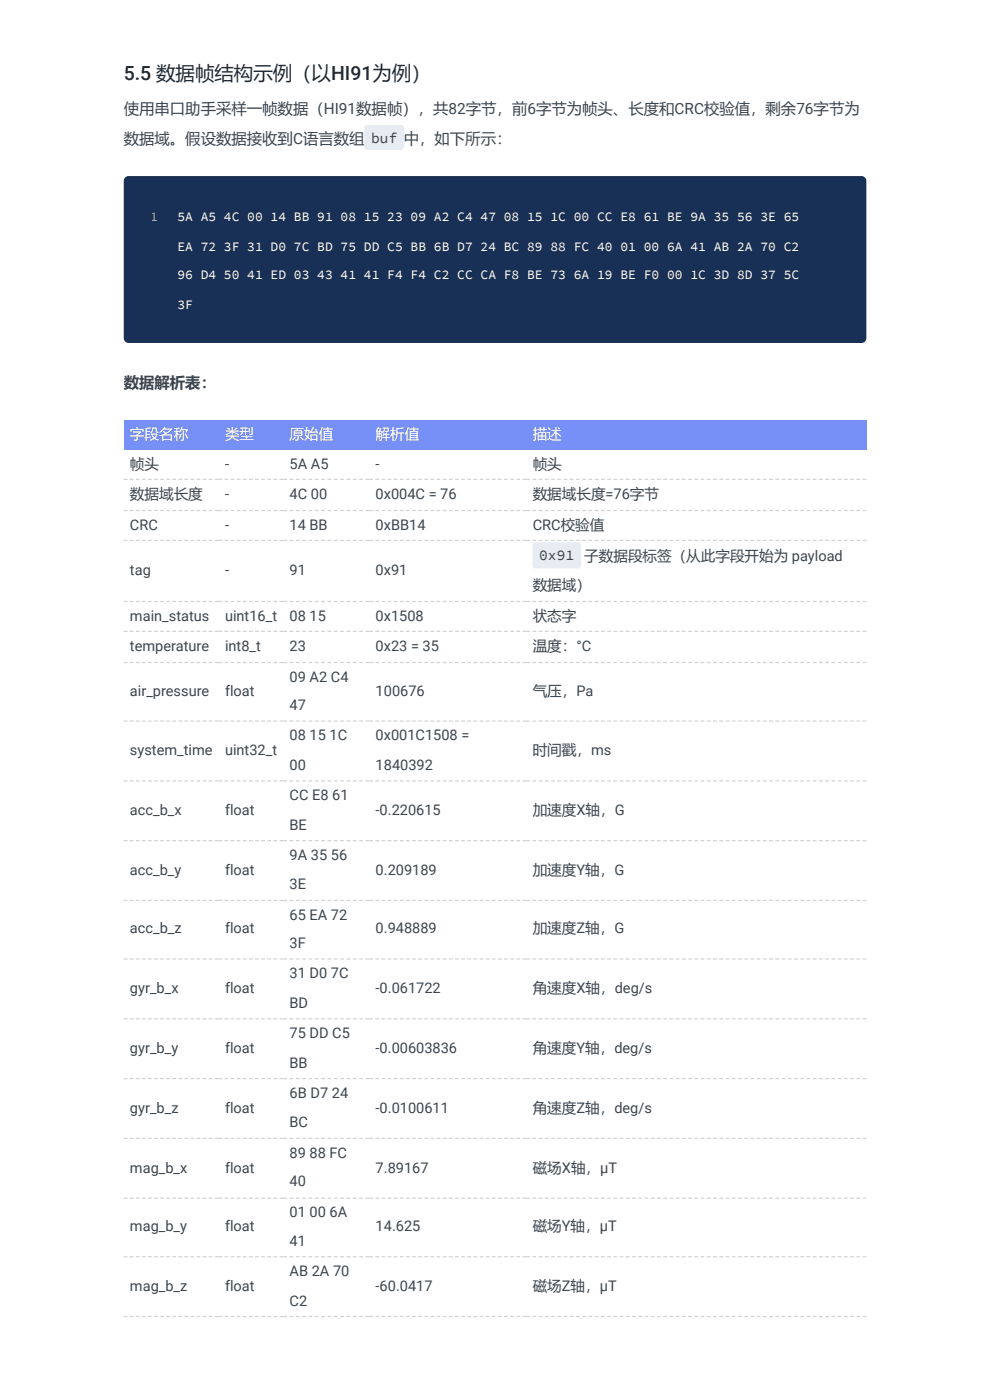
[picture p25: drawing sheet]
<svg xmlns="http://www.w3.org/2000/svg" width="210mm" height="297mm" viewBox="0 0 210 297" stroke-linecap="round" stroke-linejoin="round" font-family="sans-serif">
<defs><g id="words">
<text font-size="4.1" fill="#242a31" x="26.3" y="17">5.5 数据帧结构示例（以HI91为例）</text>
<g font-size="3.3" fill="#3b454e">
<text x="26.3" y="24.2">使用串口助手采样一帧数据（HI91数据帧），共82字节，前6字节为帧头、长度和CRC校验值，剩余76字节为</text>
<text x="26.3" y="30.5">数据域。假设数据接收到C语言数组</text>
<text x="26.3" y="82.4">数据解析表：</text>
</g>
<g font-size="3.1" fill="#3b454e">
<text x="78.8" y="30.4">buf 中，如下所示：</text>
<text x="27.6" y="99.6">帧头</text>
<text x="47.8" y="99.6">-</text>
<text x="61.5" y="99.6">5A A5</text>
<text x="79.8" y="99.6">-</text>
<text x="113.1" y="99.6">帧头</text>
<text x="27.6" y="105.9">数据域长度</text>
<text x="47.8" y="105.9">-</text>
<text x="61.5" y="105.9">4C 00</text>
<text x="79.8" y="105.9">0x004C = 76</text>
<text x="113.1" y="105.9">数据域长度=76字节</text>
<text x="27.6" y="112.5">CRC</text>
<text x="47.8" y="112.5">-</text>
<text x="61.5" y="112.5">14 BB</text>
<text x="79.8" y="112.5">0xBB14</text>
<text x="113.1" y="112.5">CRC校验值</text>
<text x="114.5" y="119">0x91</text>
<text x="124.1" y="119.2">子数据段标签（从此字段开始为 payload</text>
<text x="27.6" y="122.1">tag</text>
<text x="47.8" y="122.1">-</text>
<text x="61.5" y="122.1">91</text>
<text x="79.8" y="122.1">0x91</text>
<text x="113.1" y="125.2">数据域）</text>
<text x="27.6" y="131.9">main_status</text>
<text x="47.8" y="131.9">uint16_t</text>
<text x="61.5" y="131.9">08 15</text>
<text x="79.8" y="131.9">0x1508</text>
<text x="113.1" y="131.9">状态字</text>
<text x="27.6" y="138.2">temperature</text>
<text x="47.8" y="138.2">int8_t</text>
<text x="61.5" y="138.2">23</text>
<text x="79.8" y="138.2">0x23 = 35</text>
<text x="113.1" y="138.2">温度：°C</text>
<text x="27.6" y="147.7">air_pressure</text>
<text x="47.8" y="147.7">float</text>
<text x="61.5" y="144.8">09 A2 C4</text>
<text x="79.8" y="147.7">100676</text>
<text x="113.1" y="147.7">气压，Pa</text>
<text x="61.5" y="150.9">47</text>
<text x="27.6" y="160.4">system_time</text>
<text x="47.8" y="160.4">uint32_t</text>
<text x="61.5" y="157.3">08 15 1C</text>
<text x="79.8" y="157.3">0x001C1508 =</text>
<text x="113.1" y="160.4">时间戳，ms</text>
<text x="61.5" y="163.6">00</text>
<text x="79.8" y="163.6">1840392</text>
<text x="27.6" y="173.1">acc_b_x</text>
<text x="47.8" y="173.1">float</text>
<text x="61.5" y="170">CC E8 61</text>
<text x="79.8" y="173.1">-0.220615</text>
<text x="113.1" y="173.1">加速度X轴，G</text>
<text x="61.5" y="176.3">BE</text>
<text x="27.6" y="185.8">acc_b_y</text>
<text x="47.8" y="185.8">float</text>
<text x="61.5" y="182.7">9A 35 56</text>
<text x="79.8" y="185.8">0.209189</text>
<text x="113.1" y="185.8">加速度Y轴，G</text>
<text x="61.5" y="188.7">3E</text>
<text x="61.5" y="195.4">65 EA 72</text>
<text x="27.6" y="198.3">acc_b_z</text>
<text x="47.8" y="198.3">float</text>
<text x="61.5" y="201.4">3F</text>
<text x="79.8" y="198.3">0.948889</text>
<text x="113.1" y="198.3">加速度Z轴，G</text>
<text x="61.5" y="207.8">31 D0 7C</text>
<text x="27.6" y="211">gyr_b_x</text>
<text x="47.8" y="211">float</text>
<text x="61.5" y="214.1">BD</text>
<text x="79.8" y="211">-0.061722</text>
<text x="113.1" y="211">角速度X轴，deg/s</text>
<text x="61.5" y="220.5">75 DD C5</text>
<text x="27.6" y="223.7">gyr_b_y</text>
<text x="47.8" y="223.7">float</text>
<text x="61.5" y="226.8">BB</text>
<text x="79.8" y="223.7">-0.00603836</text>
<text x="113.1" y="223.7">角速度Y轴，deg/s</text>
<text x="61.5" y="233.2">6B D7 24</text>
<text x="27.6" y="236.4">gyr_b_z</text>
<text x="47.8" y="236.4">float</text>
<text x="61.5" y="239.3">BC</text>
<text x="79.8" y="236.4">-0.0100611</text>
<text x="113.1" y="236.4">角速度Z轴，deg/s</text>
<text x="61.5" y="245.9">89 88 FC</text>
<text x="27.6" y="249.1">mag_b_x</text>
<text x="47.8" y="249.1">float</text>
<text x="61.5" y="252">40</text>
<text x="79.8" y="249.1">7.89167</text>
<text x="113.1" y="249.1">磁场X轴，μT</text>
<text x="27.6" y="261.5">mag_b_y</text>
<text x="47.8" y="261.5">float</text>
<text x="61.5" y="258.6">01 00 6A</text>
<text x="79.8" y="261.5">14.625</text>
<text x="113.1" y="261.5">磁场Y轴，μT</text>
<text x="61.5" y="264.7">41</text>
<text x="27.6" y="274.2">mag_b_z</text>
<text x="47.8" y="274.2">float</text>
<text x="61.5" y="271">AB 2A 70</text>
<text x="79.8" y="274.2">-60.0417</text>
<text x="113.1" y="274.2">磁场Z轴，μT</text>
<text x="61.5" y="277.4">C2</text>
</g>
<g font-size="3.1" fill="#fff">
<text x="27.6" y="93.2">字段名称</text>
<text x="47.8" y="93.2">类型</text>
<text x="61.5" y="93.2">原始值</text>
<text x="79.8" y="93.2">解析值</text>
<text x="113.1" y="93.2">描述</text>
</g>
<g font-size="2.8" fill="#fff">
<text x="32" y="46.9">1</text>
<text x="37.7" y="46.9">5A A5</text>
<text x="47.6" y="46.9">4C 00</text>
<text x="57.5" y="46.9">14 BB 91</text>
<text x="72.3" y="46.9">08</text>
<text x="77.3" y="46.9">15</text>
<text x="82.2" y="46.9">23</text>
<text x="87.2" y="46.9">09 A2 C4</text>
<text x="102" y="46.9">47</text>
<text x="107" y="46.9">08</text>
<text x="112" y="46.9">15</text>
<text x="116.9" y="46.9">1C 00 CC E8</text>
<text x="136.7" y="46.9">61 BE 9A 35</text>
<text x="156.5" y="46.9">56</text>
<text x="161.5" y="46.9">3E 65</text>
<text x="37.7" y="53.3">EA 72</text>
<text x="47.6" y="53.3">3F 31 D0</text>
<text x="62.4" y="53.3">7C BD 75 DD C5 BB 6B D7</text>
<text x="102" y="53.3">24 BC 89</text>
<text x="116.9" y="53.3">88 FC 40</text>
<text x="131.8" y="53.3">01</text>
<text x="136.7" y="53.3">00</text>
<text x="141.7" y="53.3">6A 41 AB 2A 70 C2</text>
<text x="37.7" y="59.4">96 D4</text>
<text x="47.6" y="59.4">50</text>
<text x="52.5" y="59.4">41 ED 03</text>
<text x="67.4" y="59.4">43</text>
<text x="72.3" y="59.4">41</text>
<text x="77.3" y="59.4">41 F4 F4 C2 CC CA F8 BE 73</text>
<text x="121.9" y="59.4">6A 19 BE F0</text>
<text x="141.7" y="59.4">00</text>
<text x="146.6" y="59.4">1C 3D 8D 37</text>
<text x="166.4" y="59.4">5C</text>
<text x="37.7" y="65.7">3F</text>
</g>
</g></defs>
<g fill="#7690f7">
<path d="M26.3 89.3h20.1v6.3h-20.1z"/>
<path d="M46.4 89.3h13.7v6.3h-13.7z"/>
<path d="M60.1 89.3h18.3v6.3h-18.3z"/>
<path d="M78.4 89.3h33.3v6.3h-33.3z"/>
<path d="M111.7 89.3h72.3v6.3h-72.3z"/>
</g>
<g fill="#d3d3d3">
<path d="M26.3 101.7h.8v.3h-.8zM27.6 101.7h.8v.3h-.8zM28.9 101.7h.8v.3h-.8zM30.1 101.7h.8v.3h-.8zM31.4 101.7h.8v.3h-.8zM32.7 101.7h.8v.3h-.8zM34 101.7h.8v.3h-.8zM35.3 101.7h.8v.3h-.8zM36.6 101.7h.8v.3h-.8zM37.9 101.7h.8v.3h-.8zM39.2 101.7h.8v.3h-.8zM40.4 101.7h.8v.3h-.8zM41.7 101.7h.8v.3h-.8zM43 101.7h.8v.3h-.8zM44.3 101.7h.8v.3h-.8zM45.6 101.7h.8v.3h-.8z"/>
<path d="M46.4 101.7h.8v.3h-.8zM47.7 101.7h.8v.3h-.8zM49 101.7h.8v.3h-.8zM50.3 101.7h.8v.3h-.8zM51.6 101.7h.8v.3h-.8zM52.9 101.7h.8v.3h-.8zM54.2 101.7h.8v.3h-.8zM55.5 101.7h.8v.3h-.8zM56.8 101.7h.8v.3h-.8zM58.1 101.7h.8v.3h-.8zM59.4 101.7h.7v.3h-.7z"/>
<path d="M60.1 101.7h.8v.3h-.8zM61.5 101.7h.8v.3h-.8zM62.8 101.7h.8v.3h-.8zM64.2 101.7h.8v.3h-.8zM65.5 101.7h.8v.3h-.8zM66.9 101.7h.8v.3h-.8zM68.2 101.7h.8v.3h-.8zM69.6 101.7h.7v.3h-.7zM70.9 101.7h.8v.3h-.8zM72.2 101.7h.8v.3h-.8zM73.6 101.7h.8v.3h-.8zM74.9 101.7h.8v.3h-.8zM76.3 101.7h.8v.3h-.8zM77.6 101.7h.8v.3h-.8z"/>
<path d="M78.4 101.7h.8v.3h-.8zM79.7 101.7h.8v.3h-.8zM81 101.7h.8v.3h-.8zM82.3 101.7h.8v.3h-.8zM83.6 101.7h.8v.3h-.8zM84.9 101.7h.8v.3h-.8zM86.2 101.7h.8v.3h-.8zM87.5 101.7h.8v.3h-.8zM88.8 101.7h.8v.3h-.8zM90.1 101.7h.8v.3h-.8zM91.4 101.7h.8v.3h-.8zM92.7 101.7h.8v.3h-.8zM94 101.7h.8v.3h-.8zM95.3 101.7h.8v.3h-.8zM96.6 101.7h.8v.3h-.8zM97.9 101.7h.8v.3h-.8zM99.2 101.7h.8v.3h-.8zM100.5 101.7h.8v.3h-.8zM101.8 101.7h.8v.3h-.8zM103.1 101.7h.8v.3h-.8zM104.4 101.7h.8v.3h-.8zM105.7 101.7h.8v.3h-.8zM107 101.7h.8v.3h-.8zM108.3 101.7h.8v.3h-.8zM109.6 101.7h.8v.3h-.8zM110.9 101.7h.8v.3h-.8z"/>
<path d="M111.7 101.7h.8v.3h-.8zM113.1 101.7h.8v.3h-.8zM114.4 101.7h.8v.3h-.8zM115.7 101.7h.8v.3h-.8zM117 101.7h.8v.3h-.8zM118.4 101.7h.8v.3h-.8zM119.7 101.7h.8v.3h-.8zM121 101.7h.8v.3h-.8zM122.3 101.7h.8v.3h-.8zM123.6 101.7h.8v.3h-.8zM125 101.7h.8v.3h-.8zM126.3 101.7h.8v.3h-.8zM127.6 101.7h.8v.3h-.8zM128.9 101.7h.8v.3h-.8zM130.3 101.7h.8v.3h-.8zM131.6 101.7h.8v.3h-.8zM132.9 101.7h.8v.3h-.8zM134.2 101.7h.8v.3h-.8zM135.6 101.7h.7v.3h-.7zM136.9 101.7h.8v.3h-.8zM138.2 101.7h.8v.3h-.8zM139.5 101.7h.8v.3h-.8zM140.8 101.7h.8v.3h-.8zM142.2 101.7h.8v.3h-.8zM143.5 101.7h.8v.3h-.8zM144.8 101.7h.8v.3h-.8zM146.1 101.7h.8v.3h-.8zM147.5 101.7h.8v.3h-.8zM148.8 101.7h.8v.3h-.8zM150.1 101.7h.8v.3h-.8zM151.4 101.7h.8v.3h-.8zM152.8 101.7h.7v.3h-.7zM154.1 101.7h.8v.3h-.8zM155.4 101.7h.8v.3h-.8zM156.7 101.7h.8v.3h-.8zM158 101.7h.8v.3h-.8zM159.4 101.7h.8v.3h-.8zM160.7 101.7h.8v.3h-.8zM162 101.7h.8v.3h-.8zM163.3 101.7h.8v.3h-.8zM164.7 101.7h.8v.3h-.8zM166 101.7h.8v.3h-.8zM167.3 101.7h.8v.3h-.8zM168.6 101.7h.8v.3h-.8zM170 101.7h.7v.3h-.7zM171.3 101.7h.8v.3h-.8zM172.6 101.7h.8v.3h-.8zM173.9 101.7h.8v.3h-.8zM175.2 101.7h.8v.3h-.8zM176.6 101.7h.8v.3h-.8zM177.9 101.7h.8v.3h-.8zM179.2 101.7h.8v.3h-.8zM180.5 101.7h.8v.3h-.8zM181.9 101.7h.8v.3h-.8zM183.2 101.7h.8v.3h-.8z"/>
<path d="M26.3 108.3h.8v.3h-.8zM27.6 108.3h.8v.3h-.8zM28.9 108.3h.8v.3h-.8zM30.1 108.3h.8v.3h-.8zM31.4 108.3h.8v.3h-.8zM32.7 108.3h.8v.3h-.8zM34 108.3h.8v.3h-.8zM35.3 108.3h.8v.3h-.8zM36.6 108.3h.8v.3h-.8zM37.9 108.3h.8v.3h-.8zM39.2 108.3h.8v.3h-.8zM40.4 108.3h.8v.3h-.8zM41.7 108.3h.8v.3h-.8zM43 108.3h.8v.3h-.8zM44.3 108.3h.8v.3h-.8zM45.6 108.3h.8v.3h-.8z"/>
<path d="M46.4 108.3h.8v.3h-.8zM47.7 108.3h.8v.3h-.8zM49 108.3h.8v.3h-.8zM50.3 108.3h.8v.3h-.8zM51.6 108.3h.8v.3h-.8zM52.9 108.3h.8v.3h-.8zM54.2 108.3h.8v.3h-.8zM55.5 108.3h.8v.3h-.8zM56.8 108.3h.8v.3h-.8zM58.1 108.3h.8v.3h-.8zM59.4 108.3h.7v.3h-.7z"/>
<path d="M60.1 108.3h.8v.3h-.8zM61.5 108.3h.8v.3h-.8zM62.8 108.3h.8v.3h-.8zM64.2 108.3h.8v.3h-.8zM65.5 108.3h.8v.3h-.8zM66.9 108.3h.8v.3h-.8zM68.2 108.3h.8v.3h-.8zM69.6 108.3h.7v.3h-.7zM70.9 108.3h.8v.3h-.8zM72.2 108.3h.8v.3h-.8zM73.6 108.3h.8v.3h-.8zM74.9 108.3h.8v.3h-.8zM76.3 108.3h.8v.3h-.8zM77.6 108.3h.8v.3h-.8z"/>
<path d="M78.4 108.3h.8v.3h-.8zM79.7 108.3h.8v.3h-.8zM81 108.3h.8v.3h-.8zM82.3 108.3h.8v.3h-.8zM83.6 108.3h.8v.3h-.8zM84.9 108.3h.8v.3h-.8zM86.2 108.3h.8v.3h-.8zM87.5 108.3h.8v.3h-.8zM88.8 108.3h.8v.3h-.8zM90.1 108.3h.8v.3h-.8zM91.4 108.3h.8v.3h-.8zM92.7 108.3h.8v.3h-.8zM94 108.3h.8v.3h-.8zM95.3 108.3h.8v.3h-.8zM96.6 108.3h.8v.3h-.8zM97.9 108.3h.8v.3h-.8zM99.2 108.3h.8v.3h-.8zM100.5 108.3h.8v.3h-.8zM101.8 108.3h.8v.3h-.8zM103.1 108.3h.8v.3h-.8zM104.4 108.3h.8v.3h-.8zM105.7 108.3h.8v.3h-.8zM107 108.3h.8v.3h-.8zM108.3 108.3h.8v.3h-.8zM109.6 108.3h.8v.3h-.8zM110.9 108.3h.8v.3h-.8z"/>
<path d="M111.7 108.3h.8v.3h-.8zM113.1 108.3h.8v.3h-.8zM114.4 108.3h.8v.3h-.8zM115.7 108.3h.8v.3h-.8zM117 108.3h.8v.3h-.8zM118.4 108.3h.8v.3h-.8zM119.7 108.3h.8v.3h-.8zM121 108.3h.8v.3h-.8zM122.3 108.3h.8v.3h-.8zM123.6 108.3h.8v.3h-.8zM125 108.3h.8v.3h-.8zM126.3 108.3h.8v.3h-.8zM127.6 108.3h.8v.3h-.8zM128.9 108.3h.8v.3h-.8zM130.3 108.3h.8v.3h-.8zM131.6 108.3h.8v.3h-.8zM132.9 108.3h.8v.3h-.8zM134.2 108.3h.8v.3h-.8zM135.6 108.3h.7v.3h-.7zM136.9 108.3h.8v.3h-.8zM138.2 108.3h.8v.3h-.8zM139.5 108.3h.8v.3h-.8zM140.8 108.3h.8v.3h-.8zM142.2 108.3h.8v.3h-.8zM143.5 108.3h.8v.3h-.8zM144.8 108.3h.8v.3h-.8zM146.1 108.3h.8v.3h-.8zM147.5 108.3h.8v.3h-.8zM148.8 108.3h.8v.3h-.8zM150.1 108.3h.8v.3h-.8zM151.4 108.3h.8v.3h-.8zM152.8 108.3h.7v.3h-.7zM154.1 108.3h.8v.3h-.8zM155.4 108.3h.8v.3h-.8zM156.7 108.3h.8v.3h-.8zM158 108.3h.8v.3h-.8zM159.4 108.3h.8v.3h-.8zM160.7 108.3h.8v.3h-.8zM162 108.3h.8v.3h-.8zM163.3 108.3h.8v.3h-.8zM164.7 108.3h.8v.3h-.8zM166 108.3h.8v.3h-.8zM167.3 108.3h.8v.3h-.8zM168.6 108.3h.8v.3h-.8zM170 108.3h.7v.3h-.7zM171.3 108.3h.8v.3h-.8zM172.6 108.3h.8v.3h-.8zM173.9 108.3h.8v.3h-.8zM175.2 108.3h.8v.3h-.8zM176.6 108.3h.8v.3h-.8zM177.9 108.3h.8v.3h-.8zM179.2 108.3h.8v.3h-.8zM180.5 108.3h.8v.3h-.8zM181.9 108.3h.8v.3h-.8zM183.2 108.3h.8v.3h-.8z"/>
<path d="M26.3 114.7h.8v.2h-.8zM27.6 114.7h.8v.2h-.8zM28.9 114.7h.8v.2h-.8zM30.1 114.7h.8v.2h-.8zM31.4 114.7h.8v.2h-.8zM32.7 114.7h.8v.2h-.8zM34 114.7h.8v.2h-.8zM35.3 114.7h.8v.2h-.8zM36.6 114.7h.8v.2h-.8zM37.9 114.7h.8v.2h-.8zM39.2 114.7h.8v.2h-.8zM40.4 114.7h.8v.2h-.8zM41.7 114.7h.8v.2h-.8zM43 114.7h.8v.2h-.8zM44.3 114.7h.8v.2h-.8zM45.6 114.7h.8v.2h-.8z"/>
<path d="M46.4 114.7h.8v.2h-.8zM47.7 114.7h.8v.2h-.8zM49 114.7h.8v.2h-.8zM50.3 114.7h.8v.2h-.8zM51.6 114.7h.8v.2h-.8zM52.9 114.7h.8v.2h-.8zM54.2 114.7h.8v.2h-.8zM55.5 114.7h.8v.2h-.8zM56.8 114.7h.8v.2h-.8zM58.1 114.7h.8v.2h-.8zM59.4 114.7h.7v.2h-.7z"/>
<path d="M60.1 114.7h.8v.2h-.8zM61.5 114.7h.8v.2h-.8zM62.8 114.7h.8v.2h-.8zM64.2 114.7h.8v.2h-.8zM65.5 114.7h.8v.2h-.8zM66.9 114.7h.8v.2h-.8zM68.2 114.7h.8v.2h-.8zM69.6 114.7h.7v.2h-.7zM70.9 114.7h.8v.2h-.8zM72.2 114.7h.8v.2h-.8zM73.6 114.7h.8v.2h-.8zM74.9 114.7h.8v.2h-.8zM76.3 114.7h.8v.2h-.8zM77.6 114.7h.8v.2h-.8z"/>
<path d="M78.4 114.7h.8v.2h-.8zM79.7 114.7h.8v.2h-.8zM81 114.7h.8v.2h-.8zM82.3 114.7h.8v.2h-.8zM83.6 114.7h.8v.2h-.8zM84.9 114.7h.8v.2h-.8zM86.2 114.7h.8v.2h-.8zM87.5 114.7h.8v.2h-.8zM88.8 114.7h.8v.2h-.8zM90.1 114.7h.8v.2h-.8zM91.4 114.7h.8v.2h-.8zM92.7 114.7h.8v.2h-.8zM94 114.7h.8v.2h-.8zM95.3 114.7h.8v.2h-.8zM96.6 114.7h.8v.2h-.8zM97.9 114.7h.8v.2h-.8zM99.2 114.7h.8v.2h-.8zM100.5 114.7h.8v.2h-.8zM101.8 114.7h.8v.2h-.8zM103.1 114.7h.8v.2h-.8zM104.4 114.7h.8v.2h-.8zM105.7 114.7h.8v.2h-.8zM107 114.7h.8v.2h-.8zM108.3 114.7h.8v.2h-.8zM109.6 114.7h.8v.2h-.8zM110.9 114.7h.8v.2h-.8z"/>
<path d="M111.7 114.7h.8v.2h-.8zM113.1 114.7h.8v.2h-.8zM114.4 114.7h.8v.2h-.8zM115.7 114.7h.8v.2h-.8zM117 114.7h.8v.2h-.8zM118.4 114.7h.8v.2h-.8zM119.7 114.7h.8v.2h-.8zM121 114.7h.8v.2h-.8zM122.3 114.7h.8v.2h-.8zM123.6 114.7h.8v.2h-.8zM125 114.7h.8v.2h-.8zM126.3 114.7h.8v.2h-.8zM127.6 114.7h.8v.2h-.8zM128.9 114.7h.8v.2h-.8zM130.3 114.7h.8v.2h-.8zM131.6 114.7h.8v.2h-.8zM132.9 114.7h.8v.2h-.8zM134.2 114.7h.8v.2h-.8zM135.6 114.7h.7v.2h-.7zM136.9 114.7h.8v.2h-.8zM138.2 114.7h.8v.2h-.8zM139.5 114.7h.8v.2h-.8zM140.8 114.7h.8v.2h-.8zM142.2 114.7h.8v.2h-.8zM143.5 114.7h.8v.2h-.8zM144.8 114.7h.8v.2h-.8zM146.1 114.7h.8v.2h-.8zM147.5 114.7h.8v.2h-.8zM148.8 114.7h.8v.2h-.8zM150.1 114.7h.8v.2h-.8zM151.4 114.7h.8v.2h-.8zM152.8 114.7h.7v.2h-.7zM154.1 114.7h.8v.2h-.8zM155.4 114.7h.8v.2h-.8zM156.7 114.7h.8v.2h-.8zM158 114.7h.8v.2h-.8zM159.4 114.7h.8v.2h-.8zM160.7 114.7h.8v.2h-.8zM162 114.7h.8v.2h-.8zM163.3 114.7h.8v.2h-.8zM164.7 114.7h.8v.2h-.8zM166 114.7h.8v.2h-.8zM167.3 114.7h.8v.2h-.8zM168.6 114.7h.8v.2h-.8zM170 114.7h.7v.2h-.7zM171.3 114.7h.8v.2h-.8zM172.6 114.7h.8v.2h-.8zM173.9 114.7h.8v.2h-.8zM175.2 114.7h.8v.2h-.8zM176.6 114.7h.8v.2h-.8zM177.9 114.7h.8v.2h-.8zM179.2 114.7h.8v.2h-.8zM180.5 114.7h.8v.2h-.8zM181.9 114.7h.8v.2h-.8zM183.2 114.7h.8v.2h-.8z"/>
<path d="M26.3 127.6h.8v.3h-.8zM27.6 127.6h.8v.3h-.8zM28.9 127.6h.8v.3h-.8zM30.1 127.6h.8v.3h-.8zM31.4 127.6h.8v.3h-.8zM32.7 127.6h.8v.3h-.8zM34 127.6h.8v.3h-.8zM35.3 127.6h.8v.3h-.8zM36.6 127.6h.8v.3h-.8zM37.9 127.6h.8v.3h-.8zM39.2 127.6h.8v.3h-.8zM40.4 127.6h.8v.3h-.8zM41.7 127.6h.8v.3h-.8zM43 127.6h.8v.3h-.8zM44.3 127.6h.8v.3h-.8zM45.6 127.6h.8v.3h-.8z"/>
<path d="M46.4 127.6h.8v.3h-.8zM47.7 127.6h.8v.3h-.8zM49 127.6h.8v.3h-.8zM50.3 127.6h.8v.3h-.8zM51.6 127.6h.8v.3h-.8zM52.9 127.6h.8v.3h-.8zM54.2 127.6h.8v.3h-.8zM55.5 127.6h.8v.3h-.8zM56.8 127.6h.8v.3h-.8zM58.1 127.6h.8v.3h-.8zM59.4 127.6h.7v.3h-.7z"/>
<path d="M60.1 127.6h.8v.3h-.8zM61.5 127.6h.8v.3h-.8zM62.8 127.6h.8v.3h-.8zM64.2 127.6h.8v.3h-.8zM65.5 127.6h.8v.3h-.8zM66.9 127.6h.8v.3h-.8zM68.2 127.6h.8v.3h-.8zM69.6 127.6h.7v.3h-.7zM70.9 127.6h.8v.3h-.8zM72.2 127.6h.8v.3h-.8zM73.6 127.6h.8v.3h-.8zM74.9 127.6h.8v.3h-.8zM76.3 127.6h.8v.3h-.8zM77.6 127.6h.8v.3h-.8z"/>
<path d="M78.4 127.6h.8v.3h-.8zM79.7 127.6h.8v.3h-.8zM81 127.6h.8v.3h-.8zM82.3 127.6h.8v.3h-.8zM83.6 127.6h.8v.3h-.8zM84.9 127.6h.8v.3h-.8zM86.2 127.6h.8v.3h-.8zM87.5 127.6h.8v.3h-.8zM88.8 127.6h.8v.3h-.8zM90.1 127.6h.8v.3h-.8zM91.4 127.6h.8v.3h-.8zM92.7 127.6h.8v.3h-.8zM94 127.6h.8v.3h-.8zM95.3 127.6h.8v.3h-.8zM96.6 127.6h.8v.3h-.8zM97.9 127.6h.8v.3h-.8zM99.2 127.6h.8v.3h-.8zM100.5 127.6h.8v.3h-.8zM101.8 127.6h.8v.3h-.8zM103.1 127.6h.8v.3h-.8zM104.4 127.6h.8v.3h-.8zM105.7 127.6h.8v.3h-.8zM107 127.6h.8v.3h-.8zM108.3 127.6h.8v.3h-.8zM109.6 127.6h.8v.3h-.8zM110.9 127.6h.8v.3h-.8z"/>
<path d="M111.7 127.6h.8v.3h-.8zM113.1 127.6h.8v.3h-.8zM114.4 127.6h.8v.3h-.8zM115.7 127.6h.8v.3h-.8zM117 127.6h.8v.3h-.8zM118.4 127.6h.8v.3h-.8zM119.7 127.6h.8v.3h-.8zM121 127.6h.8v.3h-.8zM122.3 127.6h.8v.3h-.8zM123.6 127.6h.8v.3h-.8zM125 127.6h.8v.3h-.8zM126.3 127.6h.8v.3h-.8zM127.6 127.6h.8v.3h-.8zM128.9 127.6h.8v.3h-.8zM130.3 127.6h.8v.3h-.8zM131.6 127.6h.8v.3h-.8zM132.9 127.6h.8v.3h-.8zM134.2 127.6h.8v.3h-.8zM135.6 127.6h.7v.3h-.7zM136.9 127.6h.8v.3h-.8zM138.2 127.6h.8v.3h-.8zM139.5 127.6h.8v.3h-.8zM140.8 127.6h.8v.3h-.8zM142.2 127.6h.8v.3h-.8zM143.5 127.6h.8v.3h-.8zM144.8 127.6h.8v.3h-.8zM146.1 127.6h.8v.3h-.8zM147.5 127.6h.8v.3h-.8zM148.8 127.6h.8v.3h-.8zM150.1 127.6h.8v.3h-.8zM151.4 127.6h.8v.3h-.8zM152.8 127.6h.7v.3h-.7zM154.1 127.6h.8v.3h-.8zM155.4 127.6h.8v.3h-.8zM156.7 127.6h.8v.3h-.8zM158 127.6h.8v.3h-.8zM159.4 127.6h.8v.3h-.8zM160.7 127.6h.8v.3h-.8zM162 127.6h.8v.3h-.8zM163.3 127.6h.8v.3h-.8zM164.7 127.6h.8v.3h-.8zM166 127.6h.8v.3h-.8zM167.3 127.6h.8v.3h-.8zM168.6 127.6h.8v.3h-.8zM170 127.6h.7v.3h-.7zM171.3 127.6h.8v.3h-.8zM172.6 127.6h.8v.3h-.8zM173.9 127.6h.8v.3h-.8zM175.2 127.6h.8v.3h-.8zM176.6 127.6h.8v.3h-.8zM177.9 127.6h.8v.3h-.8zM179.2 127.6h.8v.3h-.8zM180.5 127.6h.8v.3h-.8zM181.9 127.6h.8v.3h-.8zM183.2 127.6h.8v.3h-.8z"/>
<path d="M26.3 134h.8v.2h-.8zM27.6 134h.8v.2h-.8zM28.9 134h.8v.2h-.8zM30.1 134h.8v.2h-.8zM31.4 134h.8v.2h-.8zM32.7 134h.8v.2h-.8zM34 134h.8v.2h-.8zM35.3 134h.8v.2h-.8zM36.6 134h.8v.2h-.8zM37.9 134h.8v.2h-.8zM39.2 134h.8v.2h-.8zM40.4 134h.8v.2h-.8zM41.7 134h.8v.2h-.8zM43 134h.8v.2h-.8zM44.3 134h.8v.2h-.8zM45.6 134h.8v.2h-.8z"/>
<path d="M46.4 134h.8v.2h-.8zM47.7 134h.8v.2h-.8zM49 134h.8v.2h-.8zM50.3 134h.8v.2h-.8zM51.6 134h.8v.2h-.8zM52.9 134h.8v.2h-.8zM54.2 134h.8v.2h-.8zM55.5 134h.8v.2h-.8zM56.8 134h.8v.2h-.8zM58.1 134h.8v.2h-.8zM59.4 134h.7v.2h-.7z"/>
<path d="M60.1 134h.8v.2h-.8zM61.5 134h.8v.2h-.8zM62.8 134h.8v.2h-.8zM64.2 134h.8v.2h-.8zM65.5 134h.8v.2h-.8zM66.9 134h.8v.2h-.8zM68.2 134h.8v.2h-.8zM69.6 134h.7v.2h-.7zM70.9 134h.8v.2h-.8zM72.2 134h.8v.2h-.8zM73.6 134h.8v.2h-.8zM74.9 134h.8v.2h-.8zM76.3 134h.8v.2h-.8zM77.6 134h.8v.2h-.8z"/>
<path d="M78.4 134h.8v.2h-.8zM79.7 134h.8v.2h-.8zM81 134h.8v.2h-.8zM82.3 134h.8v.2h-.8zM83.6 134h.8v.2h-.8zM84.9 134h.8v.2h-.8zM86.2 134h.8v.2h-.8zM87.5 134h.8v.2h-.8zM88.8 134h.8v.2h-.8zM90.1 134h.8v.2h-.8zM91.4 134h.8v.2h-.8zM92.7 134h.8v.2h-.8zM94 134h.8v.2h-.8zM95.3 134h.8v.2h-.8zM96.6 134h.8v.2h-.8zM97.9 134h.8v.2h-.8zM99.2 134h.8v.2h-.8zM100.5 134h.8v.2h-.8zM101.8 134h.8v.2h-.8zM103.1 134h.8v.2h-.8zM104.4 134h.8v.2h-.8zM105.7 134h.8v.2h-.8zM107 134h.8v.2h-.8zM108.3 134h.8v.2h-.8zM109.6 134h.8v.2h-.8zM110.9 134h.8v.2h-.8z"/>
<path d="M111.7 134h.8v.2h-.8zM113.1 134h.8v.2h-.8zM114.4 134h.8v.2h-.8zM115.7 134h.8v.2h-.8zM117 134h.8v.2h-.8zM118.4 134h.8v.2h-.8zM119.7 134h.8v.2h-.8zM121 134h.8v.2h-.8zM122.3 134h.8v.2h-.8zM123.6 134h.8v.2h-.8zM125 134h.8v.2h-.8zM126.3 134h.8v.2h-.8zM127.6 134h.8v.2h-.8zM128.9 134h.8v.2h-.8zM130.3 134h.8v.2h-.8zM131.6 134h.8v.2h-.8zM132.9 134h.8v.2h-.8zM134.2 134h.8v.2h-.8zM135.6 134h.7v.2h-.7zM136.9 134h.8v.2h-.8zM138.2 134h.8v.2h-.8zM139.5 134h.8v.2h-.8zM140.8 134h.8v.2h-.8zM142.2 134h.8v.2h-.8zM143.5 134h.8v.2h-.8zM144.8 134h.8v.2h-.8zM146.1 134h.8v.2h-.8zM147.5 134h.8v.2h-.8zM148.8 134h.8v.2h-.8zM150.1 134h.8v.2h-.8zM151.4 134h.8v.2h-.8zM152.8 134h.7v.2h-.7zM154.1 134h.8v.2h-.8zM155.4 134h.8v.2h-.8zM156.7 134h.8v.2h-.8zM158 134h.8v.2h-.8zM159.4 134h.8v.2h-.8zM160.7 134h.8v.2h-.8zM162 134h.8v.2h-.8zM163.3 134h.8v.2h-.8zM164.7 134h.8v.2h-.8zM166 134h.8v.2h-.8zM167.3 134h.8v.2h-.8zM168.6 134h.8v.2h-.8zM170 134h.7v.2h-.7zM171.3 134h.8v.2h-.8zM172.6 134h.8v.2h-.8zM173.9 134h.8v.2h-.8zM175.2 134h.8v.2h-.8zM176.6 134h.8v.2h-.8zM177.9 134h.8v.2h-.8zM179.2 134h.8v.2h-.8zM180.5 134h.8v.2h-.8zM181.9 134h.8v.2h-.8zM183.2 134h.8v.2h-.8z"/>
<path d="M26.3 140.6h.8v.2h-.8zM27.6 140.6h.8v.2h-.8zM28.9 140.6h.8v.2h-.8zM30.1 140.6h.8v.2h-.8zM31.4 140.6h.8v.2h-.8zM32.7 140.6h.8v.2h-.8zM34 140.6h.8v.2h-.8zM35.3 140.6h.8v.2h-.8zM36.6 140.6h.8v.2h-.8zM37.9 140.6h.8v.2h-.8zM39.2 140.6h.8v.2h-.8zM40.4 140.6h.8v.2h-.8zM41.7 140.6h.8v.2h-.8zM43 140.6h.8v.2h-.8zM44.3 140.6h.8v.2h-.8zM45.6 140.6h.8v.2h-.8z"/>
<path d="M46.4 140.6h.8v.2h-.8zM47.7 140.6h.8v.2h-.8zM49 140.6h.8v.2h-.8zM50.3 140.6h.8v.2h-.8zM51.6 140.6h.8v.2h-.8zM52.9 140.6h.8v.2h-.8zM54.2 140.6h.8v.2h-.8zM55.5 140.6h.8v.2h-.8zM56.8 140.6h.8v.2h-.8zM58.1 140.6h.8v.2h-.8zM59.4 140.6h.7v.2h-.7z"/>
<path d="M60.1 140.6h.8v.2h-.8zM61.5 140.6h.8v.2h-.8zM62.8 140.6h.8v.2h-.8zM64.2 140.6h.8v.2h-.8zM65.5 140.6h.8v.2h-.8zM66.9 140.6h.8v.2h-.8zM68.2 140.6h.8v.2h-.8zM69.6 140.6h.7v.2h-.7zM70.9 140.6h.8v.2h-.8zM72.2 140.6h.8v.2h-.8zM73.6 140.6h.8v.2h-.8zM74.9 140.6h.8v.2h-.8zM76.3 140.6h.8v.2h-.8zM77.6 140.6h.8v.2h-.8z"/>
<path d="M78.4 140.6h.8v.2h-.8zM79.7 140.6h.8v.2h-.8zM81 140.6h.8v.2h-.8zM82.3 140.6h.8v.2h-.8zM83.6 140.6h.8v.2h-.8zM84.9 140.6h.8v.2h-.8zM86.2 140.6h.8v.2h-.8zM87.5 140.6h.8v.2h-.8zM88.8 140.6h.8v.2h-.8zM90.1 140.6h.8v.2h-.8zM91.4 140.6h.8v.2h-.8zM92.7 140.6h.8v.2h-.8zM94 140.6h.8v.2h-.8zM95.3 140.6h.8v.2h-.8zM96.6 140.6h.8v.2h-.8zM97.9 140.6h.8v.2h-.8zM99.2 140.6h.8v.2h-.8zM100.5 140.6h.8v.2h-.8zM101.8 140.6h.8v.2h-.8zM103.1 140.6h.8v.2h-.8zM104.4 140.6h.8v.2h-.8zM105.7 140.6h.8v.2h-.8zM107 140.6h.8v.2h-.8zM108.3 140.6h.8v.2h-.8zM109.6 140.6h.8v.2h-.8zM110.9 140.6h.8v.2h-.8z"/>
<path d="M111.7 140.6h.8v.2h-.8zM113.1 140.6h.8v.2h-.8zM114.4 140.6h.8v.2h-.8zM115.7 140.6h.8v.2h-.8zM117 140.6h.8v.2h-.8zM118.4 140.6h.8v.2h-.8zM119.7 140.6h.8v.2h-.8zM121 140.6h.8v.2h-.8zM122.3 140.6h.8v.2h-.8zM123.6 140.6h.8v.2h-.8zM125 140.6h.8v.2h-.8zM126.3 140.6h.8v.2h-.8zM127.6 140.6h.8v.2h-.8zM128.9 140.6h.8v.2h-.8zM130.3 140.6h.8v.2h-.8zM131.6 140.6h.8v.2h-.8zM132.9 140.6h.8v.2h-.8zM134.2 140.6h.8v.2h-.8zM135.6 140.6h.7v.2h-.7zM136.9 140.6h.8v.2h-.8zM138.2 140.6h.8v.2h-.8zM139.5 140.6h.8v.2h-.8zM140.8 140.6h.8v.2h-.8zM142.2 140.6h.8v.2h-.8zM143.5 140.6h.8v.2h-.8zM144.8 140.6h.8v.2h-.8zM146.1 140.6h.8v.2h-.8zM147.5 140.6h.8v.2h-.8zM148.8 140.6h.8v.2h-.8zM150.1 140.6h.8v.2h-.8zM151.4 140.6h.8v.2h-.8zM152.8 140.6h.7v.2h-.7zM154.1 140.6h.8v.2h-.8zM155.4 140.6h.8v.2h-.8zM156.7 140.6h.8v.2h-.8zM158 140.6h.8v.2h-.8zM159.4 140.6h.8v.2h-.8zM160.7 140.6h.8v.2h-.8zM162 140.6h.8v.2h-.8zM163.3 140.6h.8v.2h-.8zM164.7 140.6h.8v.2h-.8zM166 140.6h.8v.2h-.8zM167.3 140.6h.8v.2h-.8zM168.6 140.6h.8v.2h-.8zM170 140.6h.7v.2h-.7zM171.3 140.6h.8v.2h-.8zM172.6 140.6h.8v.2h-.8zM173.9 140.6h.8v.2h-.8zM175.2 140.6h.8v.2h-.8zM176.6 140.6h.8v.2h-.8zM177.9 140.6h.8v.2h-.8zM179.2 140.6h.8v.2h-.8zM180.5 140.6h.8v.2h-.8zM181.9 140.6h.8v.2h-.8zM183.2 140.6h.8v.2h-.8z"/>
<path d="M26.3 153h.8v.3h-.8zM27.6 153h.8v.3h-.8zM28.9 153h.8v.3h-.8zM30.1 153h.8v.3h-.8zM31.4 153h.8v.3h-.8zM32.7 153h.8v.3h-.8zM34 153h.8v.3h-.8zM35.3 153h.8v.3h-.8zM36.6 153h.8v.3h-.8zM37.9 153h.8v.3h-.8zM39.2 153h.8v.3h-.8zM40.4 153h.8v.3h-.8zM41.7 153h.8v.3h-.8zM43 153h.8v.3h-.8zM44.3 153h.8v.3h-.8zM45.6 153h.8v.3h-.8z"/>
<path d="M46.4 153h.8v.3h-.8zM47.7 153h.8v.3h-.8zM49 153h.8v.3h-.8zM50.3 153h.8v.3h-.8zM51.6 153h.8v.3h-.8zM52.9 153h.8v.3h-.8zM54.2 153h.8v.3h-.8zM55.5 153h.8v.3h-.8zM56.8 153h.8v.3h-.8zM58.1 153h.8v.3h-.8zM59.4 153h.7v.3h-.7z"/>
<path d="M60.1 153h.8v.3h-.8zM61.5 153h.8v.3h-.8zM62.8 153h.8v.3h-.8zM64.2 153h.8v.3h-.8zM65.5 153h.8v.3h-.8zM66.9 153h.8v.3h-.8zM68.2 153h.8v.3h-.8zM69.6 153h.7v.3h-.7zM70.9 153h.8v.3h-.8zM72.2 153h.8v.3h-.8zM73.6 153h.8v.3h-.8zM74.9 153h.8v.3h-.8zM76.3 153h.8v.3h-.8zM77.6 153h.8v.3h-.8z"/>
<path d="M78.4 153h.8v.3h-.8zM79.7 153h.8v.3h-.8zM81 153h.8v.3h-.8zM82.3 153h.8v.3h-.8zM83.6 153h.8v.3h-.8zM84.9 153h.8v.3h-.8zM86.2 153h.8v.3h-.8zM87.5 153h.8v.3h-.8zM88.8 153h.8v.3h-.8zM90.1 153h.8v.3h-.8zM91.4 153h.8v.3h-.8zM92.7 153h.8v.3h-.8zM94 153h.8v.3h-.8zM95.3 153h.8v.3h-.8zM96.6 153h.8v.3h-.8zM97.9 153h.8v.3h-.8zM99.2 153h.8v.3h-.8zM100.5 153h.8v.3h-.8zM101.8 153h.8v.3h-.8zM103.1 153h.8v.3h-.8zM104.4 153h.8v.3h-.8zM105.7 153h.8v.3h-.8zM107 153h.8v.3h-.8zM108.3 153h.8v.3h-.8zM109.6 153h.8v.3h-.8zM110.9 153h.8v.3h-.8z"/>
<path d="M111.7 153h.8v.3h-.8zM113.1 153h.8v.3h-.8zM114.4 153h.8v.3h-.8zM115.7 153h.8v.3h-.8zM117 153h.8v.3h-.8zM118.4 153h.8v.3h-.8zM119.7 153h.8v.3h-.8zM121 153h.8v.3h-.8zM122.3 153h.8v.3h-.8zM123.6 153h.8v.3h-.8zM125 153h.8v.3h-.8zM126.3 153h.8v.3h-.8zM127.6 153h.8v.3h-.8zM128.9 153h.8v.3h-.8zM130.3 153h.8v.3h-.8zM131.6 153h.8v.3h-.8zM132.9 153h.8v.3h-.8zM134.2 153h.8v.3h-.8zM135.6 153h.7v.3h-.7zM136.9 153h.8v.3h-.8zM138.2 153h.8v.3h-.8zM139.5 153h.8v.3h-.8zM140.8 153h.8v.3h-.8zM142.2 153h.8v.3h-.8zM143.5 153h.8v.3h-.8zM144.8 153h.8v.3h-.8zM146.1 153h.8v.3h-.8zM147.5 153h.8v.3h-.8zM148.8 153h.8v.3h-.8zM150.1 153h.8v.3h-.8zM151.4 153h.8v.3h-.8zM152.8 153h.7v.3h-.7zM154.1 153h.8v.3h-.8zM155.4 153h.8v.3h-.8zM156.7 153h.8v.3h-.8zM158 153h.8v.3h-.8zM159.4 153h.8v.3h-.8zM160.7 153h.8v.3h-.8zM162 153h.8v.3h-.8zM163.3 153h.8v.3h-.8zM164.7 153h.8v.3h-.8zM166 153h.8v.3h-.8zM167.3 153h.8v.3h-.8zM168.6 153h.8v.3h-.8zM170 153h.7v.3h-.7zM171.3 153h.8v.3h-.8zM172.6 153h.8v.3h-.8zM173.9 153h.8v.3h-.8zM175.2 153h.8v.3h-.8zM176.6 153h.8v.3h-.8zM177.9 153h.8v.3h-.8zM179.2 153h.8v.3h-.8zM180.5 153h.8v.3h-.8zM181.9 153h.8v.3h-.8zM183.2 153h.8v.3h-.8z"/>
<path d="M26.3 165.7h.8v.3h-.8zM27.6 165.7h.8v.3h-.8zM28.9 165.7h.8v.3h-.8zM30.1 165.7h.8v.3h-.8zM31.4 165.7h.8v.3h-.8zM32.7 165.7h.8v.3h-.8zM34 165.7h.8v.3h-.8zM35.3 165.7h.8v.3h-.8zM36.6 165.7h.8v.3h-.8zM37.9 165.7h.8v.3h-.8zM39.2 165.7h.8v.3h-.8zM40.4 165.7h.8v.3h-.8zM41.7 165.7h.8v.3h-.8zM43 165.7h.8v.3h-.8zM44.3 165.7h.8v.3h-.8zM45.6 165.7h.8v.3h-.8z"/>
<path d="M46.4 165.7h.8v.3h-.8zM47.7 165.7h.8v.3h-.8zM49 165.7h.8v.3h-.8zM50.3 165.7h.8v.3h-.8zM51.6 165.7h.8v.3h-.8zM52.9 165.7h.8v.3h-.8zM54.2 165.7h.8v.3h-.8zM55.5 165.7h.8v.3h-.8zM56.8 165.7h.8v.3h-.8zM58.1 165.7h.8v.3h-.8zM59.4 165.7h.7v.3h-.7z"/>
<path d="M60.1 165.7h.8v.3h-.8zM61.5 165.7h.8v.3h-.8zM62.8 165.7h.8v.3h-.8zM64.2 165.7h.8v.3h-.8zM65.5 165.7h.8v.3h-.8zM66.9 165.7h.8v.3h-.8zM68.2 165.7h.8v.3h-.8zM69.6 165.7h.7v.3h-.7zM70.9 165.7h.8v.3h-.8zM72.2 165.7h.8v.3h-.8zM73.6 165.7h.8v.3h-.8zM74.9 165.7h.8v.3h-.8zM76.3 165.7h.8v.3h-.8zM77.6 165.7h.8v.3h-.8z"/>
<path d="M78.4 165.7h.8v.3h-.8zM79.7 165.7h.8v.3h-.8zM81 165.7h.8v.3h-.8zM82.3 165.7h.8v.3h-.8zM83.6 165.7h.8v.3h-.8zM84.9 165.7h.8v.3h-.8zM86.2 165.7h.8v.3h-.8zM87.5 165.7h.8v.3h-.8zM88.8 165.7h.8v.3h-.8zM90.1 165.7h.8v.3h-.8zM91.4 165.7h.8v.3h-.8zM92.7 165.7h.8v.3h-.8zM94 165.7h.8v.3h-.8zM95.3 165.7h.8v.3h-.8zM96.6 165.7h.8v.3h-.8zM97.9 165.7h.8v.3h-.8zM99.2 165.7h.8v.3h-.8zM100.5 165.7h.8v.3h-.8zM101.8 165.7h.8v.3h-.8zM103.1 165.7h.8v.3h-.8zM104.4 165.7h.8v.3h-.8zM105.7 165.7h.8v.3h-.8zM107 165.7h.8v.3h-.8zM108.3 165.7h.8v.3h-.8zM109.6 165.7h.8v.3h-.8zM110.9 165.7h.8v.3h-.8z"/>
<path d="M111.7 165.7h.8v.3h-.8zM113.1 165.7h.8v.3h-.8zM114.4 165.7h.8v.3h-.8zM115.7 165.7h.8v.3h-.8zM117 165.7h.8v.3h-.8zM118.4 165.7h.8v.3h-.8zM119.7 165.7h.8v.3h-.8zM121 165.7h.8v.3h-.8zM122.3 165.7h.8v.3h-.8zM123.6 165.7h.8v.3h-.8zM125 165.7h.8v.3h-.8zM126.3 165.7h.8v.3h-.8zM127.6 165.7h.8v.3h-.8zM128.9 165.7h.8v.3h-.8zM130.3 165.7h.8v.3h-.8zM131.6 165.7h.8v.3h-.8zM132.9 165.7h.8v.3h-.8zM134.2 165.7h.8v.3h-.8zM135.6 165.7h.7v.3h-.7zM136.9 165.7h.8v.3h-.8zM138.2 165.7h.8v.3h-.8zM139.5 165.7h.8v.3h-.8zM140.8 165.7h.8v.3h-.8zM142.2 165.7h.8v.3h-.8zM143.5 165.7h.8v.3h-.8zM144.8 165.7h.8v.3h-.8zM146.1 165.7h.8v.3h-.8zM147.5 165.7h.8v.3h-.8zM148.8 165.7h.8v.3h-.8zM150.1 165.7h.8v.3h-.8zM151.4 165.7h.8v.3h-.8zM152.8 165.7h.7v.3h-.7zM154.1 165.7h.8v.3h-.8zM155.4 165.7h.8v.3h-.8zM156.7 165.7h.8v.3h-.8zM158 165.7h.8v.3h-.8zM159.4 165.7h.8v.3h-.8zM160.7 165.7h.8v.3h-.8zM162 165.7h.8v.3h-.8zM163.3 165.7h.8v.3h-.8zM164.7 165.7h.8v.3h-.8zM166 165.7h.8v.3h-.8zM167.3 165.7h.8v.3h-.8zM168.6 165.7h.8v.3h-.8zM170 165.7h.7v.3h-.7zM171.3 165.7h.8v.3h-.8zM172.6 165.7h.8v.3h-.8zM173.9 165.7h.8v.3h-.8zM175.2 165.7h.8v.3h-.8zM176.6 165.7h.8v.3h-.8zM177.9 165.7h.8v.3h-.8zM179.2 165.7h.8v.3h-.8zM180.5 165.7h.8v.3h-.8zM181.9 165.7h.8v.3h-.8zM183.2 165.7h.8v.3h-.8z"/>
<path d="M26.3 178.4h.8v.3h-.8zM27.6 178.4h.8v.3h-.8zM28.9 178.4h.8v.3h-.8zM30.1 178.4h.8v.3h-.8zM31.4 178.4h.8v.3h-.8zM32.7 178.4h.8v.3h-.8zM34 178.4h.8v.3h-.8zM35.3 178.4h.8v.3h-.8zM36.6 178.4h.8v.3h-.8zM37.9 178.4h.8v.3h-.8zM39.2 178.4h.8v.3h-.8zM40.4 178.4h.8v.3h-.8zM41.7 178.4h.8v.3h-.8zM43 178.4h.8v.3h-.8zM44.3 178.4h.8v.3h-.8zM45.6 178.4h.8v.3h-.8z"/>
<path d="M46.4 178.4h.8v.3h-.8zM47.7 178.4h.8v.3h-.8zM49 178.4h.8v.3h-.8zM50.3 178.4h.8v.3h-.8zM51.6 178.4h.8v.3h-.8zM52.9 178.4h.8v.3h-.8zM54.2 178.4h.8v.3h-.8zM55.5 178.4h.8v.3h-.8zM56.8 178.4h.8v.3h-.8zM58.1 178.4h.8v.3h-.8zM59.4 178.4h.7v.3h-.7z"/>
<path d="M60.1 178.4h.8v.3h-.8zM61.5 178.4h.8v.3h-.8zM62.8 178.4h.8v.3h-.8zM64.2 178.4h.8v.3h-.8zM65.5 178.4h.8v.3h-.8zM66.9 178.4h.8v.3h-.8zM68.2 178.4h.8v.3h-.8zM69.6 178.4h.7v.3h-.7zM70.9 178.4h.8v.3h-.8zM72.2 178.4h.8v.3h-.8zM73.6 178.4h.8v.3h-.8zM74.9 178.4h.8v.3h-.8zM76.3 178.4h.8v.3h-.8zM77.6 178.4h.8v.3h-.8z"/>
<path d="M78.4 178.4h.8v.3h-.8zM79.7 178.4h.8v.3h-.8zM81 178.4h.8v.3h-.8zM82.3 178.4h.8v.3h-.8zM83.6 178.4h.8v.3h-.8zM84.9 178.4h.8v.3h-.8zM86.2 178.4h.8v.3h-.8zM87.5 178.4h.8v.3h-.8zM88.8 178.4h.8v.3h-.8zM90.1 178.4h.8v.3h-.8zM91.4 178.4h.8v.3h-.8zM92.7 178.4h.8v.3h-.8zM94 178.4h.8v.3h-.8zM95.3 178.4h.8v.3h-.8zM96.6 178.4h.8v.3h-.8zM97.9 178.4h.8v.3h-.8zM99.2 178.4h.8v.3h-.8zM100.5 178.4h.8v.3h-.8zM101.8 178.4h.8v.3h-.8zM103.1 178.4h.8v.3h-.8zM104.4 178.4h.8v.3h-.8zM105.7 178.4h.8v.3h-.8zM107 178.4h.8v.3h-.8zM108.3 178.4h.8v.3h-.8zM109.6 178.4h.8v.3h-.8zM110.9 178.4h.8v.3h-.8z"/>
<path d="M111.7 178.4h.8v.3h-.8zM113.1 178.4h.8v.3h-.8zM114.4 178.4h.8v.3h-.8zM115.7 178.4h.8v.3h-.8zM117 178.4h.8v.3h-.8zM118.4 178.4h.8v.3h-.8zM119.7 178.4h.8v.3h-.8zM121 178.4h.8v.3h-.8zM122.3 178.4h.8v.3h-.8zM123.6 178.4h.8v.3h-.8zM125 178.4h.8v.3h-.8zM126.3 178.4h.8v.3h-.8zM127.6 178.4h.8v.3h-.8zM128.9 178.4h.8v.3h-.8zM130.3 178.4h.8v.3h-.8zM131.6 178.4h.8v.3h-.8zM132.9 178.4h.8v.3h-.8zM134.2 178.4h.8v.3h-.8zM135.6 178.4h.7v.3h-.7zM136.9 178.4h.8v.3h-.8zM138.2 178.4h.8v.3h-.8zM139.5 178.4h.8v.3h-.8zM140.8 178.4h.8v.3h-.8zM142.2 178.4h.8v.3h-.8zM143.5 178.4h.8v.3h-.8zM144.8 178.4h.8v.3h-.8zM146.1 178.4h.8v.3h-.8zM147.5 178.4h.8v.3h-.8zM148.8 178.4h.8v.3h-.8zM150.1 178.4h.8v.3h-.8zM151.4 178.4h.8v.3h-.8zM152.8 178.4h.7v.3h-.7zM154.1 178.4h.8v.3h-.8zM155.4 178.4h.8v.3h-.8zM156.7 178.4h.8v.3h-.8zM158 178.4h.8v.3h-.8zM159.4 178.4h.8v.3h-.8zM160.7 178.4h.8v.3h-.8zM162 178.4h.8v.3h-.8zM163.3 178.4h.8v.3h-.8zM164.7 178.4h.8v.3h-.8zM166 178.4h.8v.3h-.8zM167.3 178.4h.8v.3h-.8zM168.6 178.4h.8v.3h-.8zM170 178.4h.7v.3h-.7zM171.3 178.4h.8v.3h-.8zM172.6 178.4h.8v.3h-.8zM173.9 178.4h.8v.3h-.8zM175.2 178.4h.8v.3h-.8zM176.6 178.4h.8v.3h-.8zM177.9 178.4h.8v.3h-.8zM179.2 178.4h.8v.3h-.8zM180.5 178.4h.8v.3h-.8zM181.9 178.4h.8v.3h-.8zM183.2 178.4h.8v.3h-.8z"/>
<path d="M26.3 191.1h.8v.3h-.8zM27.6 191.1h.8v.3h-.8zM28.9 191.1h.8v.3h-.8zM30.1 191.1h.8v.3h-.8zM31.4 191.1h.8v.3h-.8zM32.7 191.1h.8v.3h-.8zM34 191.1h.8v.3h-.8zM35.3 191.1h.8v.3h-.8zM36.6 191.1h.8v.3h-.8zM37.9 191.1h.8v.3h-.8zM39.2 191.1h.8v.3h-.8zM40.4 191.1h.8v.3h-.8zM41.7 191.1h.8v.3h-.8zM43 191.1h.8v.3h-.8zM44.3 191.1h.8v.3h-.8zM45.6 191.1h.8v.3h-.8z"/>
<path d="M46.4 191.1h.8v.3h-.8zM47.7 191.1h.8v.3h-.8zM49 191.1h.8v.3h-.8zM50.3 191.1h.8v.3h-.8zM51.6 191.1h.8v.3h-.8zM52.9 191.1h.8v.3h-.8zM54.2 191.1h.8v.3h-.8zM55.5 191.1h.8v.3h-.8zM56.8 191.1h.8v.3h-.8zM58.1 191.1h.8v.3h-.8zM59.4 191.1h.7v.3h-.7z"/>
<path d="M60.1 191.1h.8v.3h-.8zM61.5 191.1h.8v.3h-.8zM62.8 191.1h.8v.3h-.8zM64.2 191.1h.8v.3h-.8zM65.5 191.1h.8v.3h-.8zM66.9 191.1h.8v.3h-.8zM68.2 191.1h.8v.3h-.8zM69.6 191.1h.7v.3h-.7zM70.9 191.1h.8v.3h-.8zM72.2 191.1h.8v.3h-.8zM73.6 191.1h.8v.3h-.8zM74.9 191.1h.8v.3h-.8zM76.3 191.1h.8v.3h-.8zM77.6 191.1h.8v.3h-.8z"/>
<path d="M78.4 191.1h.8v.3h-.8zM79.7 191.1h.8v.3h-.8zM81 191.1h.8v.3h-.8zM82.3 191.1h.8v.3h-.8zM83.6 191.1h.8v.3h-.8zM84.9 191.1h.8v.3h-.8zM86.2 191.1h.8v.3h-.8zM87.5 191.1h.8v.3h-.8zM88.8 191.1h.8v.3h-.8zM90.1 191.1h.8v.3h-.8zM91.4 191.1h.8v.3h-.8zM92.7 191.1h.8v.3h-.8zM94 191.1h.8v.3h-.8zM95.3 191.1h.8v.3h-.8zM96.6 191.1h.8v.3h-.8zM97.9 191.1h.8v.3h-.8zM99.2 191.1h.8v.3h-.8zM100.5 191.1h.8v.3h-.8zM101.8 191.1h.8v.3h-.8zM103.1 191.1h.8v.3h-.8zM104.4 191.1h.8v.3h-.8zM105.7 191.1h.8v.3h-.8zM107 191.1h.8v.3h-.8zM108.3 191.1h.8v.3h-.8zM109.6 191.1h.8v.3h-.8zM110.9 191.1h.8v.3h-.8z"/>
<path d="M111.7 191.1h.8v.3h-.8zM113.1 191.1h.8v.3h-.8zM114.4 191.1h.8v.3h-.8zM115.7 191.1h.8v.3h-.8zM117 191.1h.8v.3h-.8zM118.4 191.1h.8v.3h-.8zM119.7 191.1h.8v.3h-.8zM121 191.1h.8v.3h-.8zM122.3 191.1h.8v.3h-.8zM123.6 191.1h.8v.3h-.8zM125 191.1h.8v.3h-.8zM126.3 191.1h.8v.3h-.8zM127.6 191.1h.8v.3h-.8zM128.9 191.1h.8v.3h-.8zM130.3 191.1h.8v.3h-.8zM131.6 191.1h.8v.3h-.8zM132.9 191.1h.8v.3h-.8zM134.2 191.1h.8v.3h-.8zM135.6 191.1h.7v.3h-.7zM136.9 191.1h.8v.3h-.8zM138.2 191.1h.8v.3h-.8zM139.5 191.1h.8v.3h-.8zM140.8 191.1h.8v.3h-.8zM142.2 191.1h.8v.3h-.8zM143.5 191.1h.8v.3h-.8zM144.8 191.1h.8v.3h-.8zM146.1 191.1h.8v.3h-.8zM147.5 191.1h.8v.3h-.8zM148.8 191.1h.8v.3h-.8zM150.1 191.1h.8v.3h-.8zM151.4 191.1h.8v.3h-.8zM152.8 191.1h.7v.3h-.7zM154.1 191.1h.8v.3h-.8zM155.4 191.1h.8v.3h-.8zM156.7 191.1h.8v.3h-.8zM158 191.1h.8v.3h-.8zM159.4 191.1h.8v.3h-.8zM160.7 191.1h.8v.3h-.8zM162 191.1h.8v.3h-.8zM163.3 191.1h.8v.3h-.8zM164.7 191.1h.8v.3h-.8zM166 191.1h.8v.3h-.8zM167.3 191.1h.8v.3h-.8zM168.6 191.1h.8v.3h-.8zM170 191.1h.7v.3h-.7zM171.3 191.1h.8v.3h-.8zM172.6 191.1h.8v.3h-.8zM173.9 191.1h.8v.3h-.8zM175.2 191.1h.8v.3h-.8zM176.6 191.1h.8v.3h-.8zM177.9 191.1h.8v.3h-.8zM179.2 191.1h.8v.3h-.8zM180.5 191.1h.8v.3h-.8zM181.9 191.1h.8v.3h-.8zM183.2 191.1h.8v.3h-.8z"/>
<path d="M26.3 203.6h.8v.2h-.8zM27.6 203.6h.8v.2h-.8zM28.9 203.6h.8v.2h-.8zM30.1 203.6h.8v.2h-.8zM31.4 203.6h.8v.2h-.8zM32.7 203.6h.8v.2h-.8zM34 203.6h.8v.2h-.8zM35.3 203.6h.8v.2h-.8zM36.6 203.6h.8v.2h-.8zM37.9 203.6h.8v.2h-.8zM39.2 203.6h.8v.2h-.8zM40.4 203.6h.8v.2h-.8zM41.7 203.6h.8v.2h-.8zM43 203.6h.8v.2h-.8zM44.3 203.6h.8v.2h-.8zM45.6 203.6h.8v.2h-.8z"/>
<path d="M46.4 203.6h.8v.2h-.8zM47.7 203.6h.8v.2h-.8zM49 203.6h.8v.2h-.8zM50.3 203.6h.8v.2h-.8zM51.6 203.6h.8v.2h-.8zM52.9 203.6h.8v.2h-.8zM54.2 203.6h.8v.2h-.8zM55.5 203.6h.8v.2h-.8zM56.8 203.6h.8v.2h-.8zM58.1 203.6h.8v.2h-.8zM59.4 203.6h.7v.2h-.7z"/>
<path d="M60.1 203.6h.8v.2h-.8zM61.5 203.6h.8v.2h-.8zM62.8 203.6h.8v.2h-.8zM64.2 203.6h.8v.2h-.8zM65.5 203.6h.8v.2h-.8zM66.9 203.6h.8v.2h-.8zM68.2 203.6h.8v.2h-.8zM69.6 203.6h.7v.2h-.7zM70.9 203.6h.8v.2h-.8zM72.2 203.6h.8v.2h-.8zM73.6 203.6h.8v.2h-.8zM74.9 203.6h.8v.2h-.8zM76.3 203.6h.8v.2h-.8zM77.6 203.6h.8v.2h-.8z"/>
<path d="M78.4 203.6h.8v.2h-.8zM79.7 203.6h.8v.2h-.8zM81 203.6h.8v.2h-.8zM82.3 203.6h.8v.2h-.8zM83.6 203.6h.8v.2h-.8zM84.9 203.6h.8v.2h-.8zM86.2 203.6h.8v.2h-.8zM87.5 203.6h.8v.2h-.8zM88.8 203.6h.8v.2h-.8zM90.1 203.6h.8v.2h-.8zM91.4 203.6h.8v.2h-.8zM92.7 203.6h.8v.2h-.8zM94 203.6h.8v.2h-.8zM95.3 203.6h.8v.2h-.8zM96.6 203.6h.8v.2h-.8zM97.9 203.6h.8v.2h-.8zM99.2 203.6h.8v.2h-.8zM100.5 203.6h.8v.2h-.8zM101.8 203.6h.8v.2h-.8zM103.1 203.6h.8v.2h-.8zM104.4 203.6h.8v.2h-.8zM105.7 203.6h.8v.2h-.8zM107 203.6h.8v.2h-.8zM108.3 203.6h.8v.2h-.8zM109.6 203.6h.8v.2h-.8zM110.9 203.6h.8v.2h-.8z"/>
<path d="M111.7 203.6h.8v.2h-.8zM113.1 203.6h.8v.2h-.8zM114.4 203.6h.8v.2h-.8zM115.7 203.6h.8v.2h-.8zM117 203.6h.8v.2h-.8zM118.4 203.6h.8v.2h-.8zM119.7 203.6h.8v.2h-.8zM121 203.6h.8v.2h-.8zM122.3 203.6h.8v.2h-.8zM123.6 203.6h.8v.2h-.8zM125 203.6h.8v.2h-.8zM126.3 203.6h.8v.2h-.8zM127.6 203.6h.8v.2h-.8zM128.9 203.6h.8v.2h-.8zM130.3 203.6h.8v.2h-.8zM131.6 203.6h.8v.2h-.8zM132.9 203.6h.8v.2h-.8zM134.2 203.6h.8v.2h-.8zM135.6 203.6h.7v.2h-.7zM136.9 203.6h.8v.2h-.8zM138.2 203.6h.8v.2h-.8zM139.5 203.6h.8v.2h-.8zM140.8 203.6h.8v.2h-.8zM142.2 203.6h.8v.2h-.8zM143.5 203.6h.8v.2h-.8zM144.8 203.6h.8v.2h-.8zM146.1 203.6h.8v.2h-.8zM147.5 203.6h.8v.2h-.8zM148.8 203.6h.8v.2h-.8zM150.1 203.6h.8v.2h-.8zM151.4 203.6h.8v.2h-.8zM152.8 203.6h.7v.2h-.7zM154.1 203.6h.8v.2h-.8zM155.4 203.6h.8v.2h-.8zM156.7 203.6h.8v.2h-.8zM158 203.6h.8v.2h-.8zM159.4 203.6h.8v.2h-.8zM160.7 203.6h.8v.2h-.8zM162 203.6h.8v.2h-.8zM163.3 203.6h.8v.2h-.8zM164.7 203.6h.8v.2h-.8zM166 203.6h.8v.2h-.8zM167.3 203.6h.8v.2h-.8zM168.6 203.6h.8v.2h-.8zM170 203.6h.7v.2h-.7zM171.3 203.6h.8v.2h-.8zM172.6 203.6h.8v.2h-.8zM173.9 203.6h.8v.2h-.8zM175.2 203.6h.8v.2h-.8zM176.6 203.6h.8v.2h-.8zM177.9 203.6h.8v.2h-.8zM179.2 203.6h.8v.2h-.8zM180.5 203.6h.8v.2h-.8zM181.9 203.6h.8v.2h-.8zM183.2 203.6h.8v.2h-.8z"/>
<path d="M26.3 216.3h.8v.2h-.8zM27.6 216.3h.8v.2h-.8zM28.9 216.3h.8v.2h-.8zM30.1 216.3h.8v.2h-.8zM31.4 216.3h.8v.2h-.8zM32.7 216.3h.8v.2h-.8zM34 216.3h.8v.2h-.8zM35.3 216.3h.8v.2h-.8zM36.6 216.3h.8v.2h-.8zM37.9 216.3h.8v.2h-.8zM39.2 216.3h.8v.2h-.8zM40.4 216.3h.8v.2h-.8zM41.7 216.3h.8v.2h-.8zM43 216.3h.8v.2h-.8zM44.3 216.3h.8v.2h-.8zM45.6 216.3h.8v.2h-.8z"/>
<path d="M46.4 216.3h.8v.2h-.8zM47.7 216.3h.8v.2h-.8zM49 216.3h.8v.2h-.8zM50.3 216.3h.8v.2h-.8zM51.6 216.3h.8v.2h-.8zM52.9 216.3h.8v.2h-.8zM54.2 216.3h.8v.2h-.8zM55.5 216.3h.8v.2h-.8zM56.8 216.3h.8v.2h-.8zM58.1 216.3h.8v.2h-.8zM59.4 216.3h.7v.2h-.7z"/>
<path d="M60.1 216.3h.8v.2h-.8zM61.5 216.3h.8v.2h-.8zM62.8 216.3h.8v.2h-.8zM64.2 216.3h.8v.2h-.8zM65.5 216.3h.8v.2h-.8zM66.9 216.3h.8v.2h-.8zM68.2 216.3h.8v.2h-.8zM69.6 216.3h.7v.2h-.7zM70.9 216.3h.8v.2h-.8zM72.2 216.3h.8v.2h-.8zM73.6 216.3h.8v.2h-.8zM74.9 216.3h.8v.2h-.8zM76.3 216.3h.8v.2h-.8zM77.6 216.3h.8v.2h-.8z"/>
<path d="M78.4 216.3h.8v.2h-.8zM79.7 216.3h.8v.2h-.8zM81 216.3h.8v.2h-.8zM82.3 216.3h.8v.2h-.8zM83.6 216.3h.8v.2h-.8zM84.9 216.3h.8v.2h-.8zM86.2 216.3h.8v.2h-.8zM87.5 216.3h.8v.2h-.8zM88.8 216.3h.8v.2h-.8zM90.1 216.3h.8v.2h-.8zM91.4 216.3h.8v.2h-.8zM92.7 216.3h.8v.2h-.8zM94 216.3h.8v.2h-.8zM95.3 216.3h.8v.2h-.8zM96.6 216.3h.8v.2h-.8zM97.9 216.3h.8v.2h-.8zM99.2 216.3h.8v.2h-.8zM100.5 216.3h.8v.2h-.8zM101.8 216.3h.8v.2h-.8zM103.1 216.3h.8v.2h-.8zM104.4 216.3h.8v.2h-.8zM105.7 216.3h.8v.2h-.8zM107 216.3h.8v.2h-.8zM108.3 216.3h.8v.2h-.8zM109.6 216.3h.8v.2h-.8zM110.9 216.3h.8v.2h-.8z"/>
<path d="M111.7 216.3h.8v.2h-.8zM113.1 216.3h.8v.2h-.8zM114.4 216.3h.8v.2h-.8zM115.7 216.3h.8v.2h-.8zM117 216.3h.8v.2h-.8zM118.4 216.3h.8v.2h-.8zM119.7 216.3h.8v.2h-.8zM121 216.3h.8v.2h-.8zM122.3 216.3h.8v.2h-.8zM123.6 216.3h.8v.2h-.8zM125 216.3h.8v.2h-.8zM126.3 216.3h.8v.2h-.8zM127.6 216.3h.8v.2h-.8zM128.9 216.3h.8v.2h-.8zM130.3 216.3h.8v.2h-.8zM131.6 216.3h.8v.2h-.8zM132.9 216.3h.8v.2h-.8zM134.2 216.3h.8v.2h-.8zM135.6 216.3h.7v.2h-.7zM136.9 216.3h.8v.2h-.8zM138.2 216.3h.8v.2h-.8zM139.5 216.3h.8v.2h-.8zM140.8 216.3h.8v.2h-.8zM142.2 216.3h.8v.2h-.8zM143.5 216.3h.8v.2h-.8zM144.8 216.3h.8v.2h-.8zM146.1 216.3h.8v.2h-.8zM147.5 216.3h.8v.2h-.8zM148.8 216.3h.8v.2h-.8zM150.1 216.3h.8v.2h-.8zM151.4 216.3h.8v.2h-.8zM152.8 216.3h.7v.2h-.7zM154.1 216.3h.8v.2h-.8zM155.4 216.3h.8v.2h-.8zM156.7 216.3h.8v.2h-.8zM158 216.3h.8v.2h-.8zM159.4 216.3h.8v.2h-.8zM160.7 216.3h.8v.2h-.8zM162 216.3h.8v.2h-.8zM163.3 216.3h.8v.2h-.8zM164.7 216.3h.8v.2h-.8zM166 216.3h.8v.2h-.8zM167.3 216.3h.8v.2h-.8zM168.6 216.3h.8v.2h-.8zM170 216.3h.7v.2h-.7zM171.3 216.3h.8v.2h-.8zM172.6 216.3h.8v.2h-.8zM173.9 216.3h.8v.2h-.8zM175.2 216.3h.8v.2h-.8zM176.6 216.3h.8v.2h-.8zM177.9 216.3h.8v.2h-.8zM179.2 216.3h.8v.2h-.8zM180.5 216.3h.8v.2h-.8zM181.9 216.3h.8v.2h-.8zM183.2 216.3h.8v.2h-.8z"/>
<path d="M26.3 229h.8v.2h-.8zM27.6 229h.8v.2h-.8zM28.9 229h.8v.2h-.8zM30.1 229h.8v.2h-.8zM31.4 229h.8v.2h-.8zM32.7 229h.8v.2h-.8zM34 229h.8v.2h-.8zM35.3 229h.8v.2h-.8zM36.6 229h.8v.2h-.8zM37.9 229h.8v.2h-.8zM39.2 229h.8v.2h-.8zM40.4 229h.8v.2h-.8zM41.7 229h.8v.2h-.8zM43 229h.8v.2h-.8zM44.3 229h.8v.2h-.8zM45.6 229h.8v.2h-.8z"/>
<path d="M46.4 229h.8v.2h-.8zM47.7 229h.8v.2h-.8zM49 229h.8v.2h-.8zM50.3 229h.8v.2h-.8zM51.6 229h.8v.2h-.8zM52.9 229h.8v.2h-.8zM54.2 229h.8v.2h-.8zM55.5 229h.8v.2h-.8zM56.8 229h.8v.2h-.8zM58.1 229h.8v.2h-.8zM59.4 229h.7v.2h-.7z"/>
<path d="M60.1 229h.8v.2h-.8zM61.5 229h.8v.2h-.8zM62.8 229h.8v.2h-.8zM64.2 229h.8v.2h-.8zM65.5 229h.8v.2h-.8zM66.9 229h.8v.2h-.8zM68.2 229h.8v.2h-.8zM69.6 229h.7v.2h-.7zM70.9 229h.8v.2h-.8zM72.2 229h.8v.2h-.8zM73.6 229h.8v.2h-.8zM74.9 229h.8v.2h-.8zM76.3 229h.8v.2h-.8zM77.6 229h.8v.2h-.8z"/>
<path d="M78.4 229h.8v.2h-.8zM79.7 229h.8v.2h-.8zM81 229h.8v.2h-.8zM82.3 229h.8v.2h-.8zM83.6 229h.8v.2h-.8zM84.9 229h.8v.2h-.8zM86.2 229h.8v.2h-.8zM87.5 229h.8v.2h-.8zM88.8 229h.8v.2h-.8zM90.1 229h.8v.2h-.8zM91.4 229h.8v.2h-.8zM92.7 229h.8v.2h-.8zM94 229h.8v.2h-.8zM95.3 229h.8v.2h-.8zM96.6 229h.8v.2h-.8zM97.9 229h.8v.2h-.8zM99.2 229h.8v.2h-.8zM100.5 229h.8v.2h-.8zM101.8 229h.8v.2h-.8zM103.1 229h.8v.2h-.8zM104.4 229h.8v.2h-.8zM105.7 229h.8v.2h-.8zM107 229h.8v.2h-.8zM108.3 229h.8v.2h-.8zM109.6 229h.8v.2h-.8zM110.9 229h.8v.2h-.8z"/>
<path d="M111.7 229h.8v.2h-.8zM113.1 229h.8v.2h-.8zM114.4 229h.8v.2h-.8zM115.7 229h.8v.2h-.8zM117 229h.8v.2h-.8zM118.4 229h.8v.2h-.8zM119.7 229h.8v.2h-.8zM121 229h.8v.2h-.8zM122.3 229h.8v.2h-.8zM123.6 229h.8v.2h-.8zM125 229h.8v.2h-.8zM126.3 229h.8v.2h-.8zM127.6 229h.8v.2h-.8zM128.9 229h.8v.2h-.8zM130.3 229h.8v.2h-.8zM131.6 229h.8v.2h-.8zM132.9 229h.8v.2h-.8zM134.2 229h.8v.2h-.8zM135.6 229h.7v.2h-.7zM136.9 229h.8v.2h-.8zM138.2 229h.8v.2h-.8zM139.5 229h.8v.2h-.8zM140.8 229h.8v.2h-.8zM142.2 229h.8v.2h-.8zM143.5 229h.8v.2h-.8zM144.8 229h.8v.2h-.8zM146.1 229h.8v.2h-.8zM147.5 229h.8v.2h-.8zM148.8 229h.8v.2h-.8zM150.1 229h.8v.2h-.8zM151.4 229h.8v.2h-.8zM152.8 229h.7v.2h-.7zM154.1 229h.8v.2h-.8zM155.4 229h.8v.2h-.8zM156.7 229h.8v.2h-.8zM158 229h.8v.2h-.8zM159.4 229h.8v.2h-.8zM160.7 229h.8v.2h-.8zM162 229h.8v.2h-.8zM163.3 229h.8v.2h-.8zM164.7 229h.8v.2h-.8zM166 229h.8v.2h-.8zM167.3 229h.8v.2h-.8zM168.6 229h.8v.2h-.8zM170 229h.7v.2h-.7zM171.3 229h.8v.2h-.8zM172.6 229h.8v.2h-.8zM173.9 229h.8v.2h-.8zM175.2 229h.8v.2h-.8zM176.6 229h.8v.2h-.8zM177.9 229h.8v.2h-.8zM179.2 229h.8v.2h-.8zM180.5 229h.8v.2h-.8zM181.9 229h.8v.2h-.8zM183.2 229h.8v.2h-.8z"/>
<path d="M26.3 241.7h.8v.2h-.8zM27.6 241.7h.8v.2h-.8zM28.9 241.7h.8v.2h-.8zM30.1 241.7h.8v.2h-.8zM31.4 241.7h.8v.2h-.8zM32.7 241.7h.8v.2h-.8zM34 241.7h.8v.2h-.8zM35.3 241.7h.8v.2h-.8zM36.6 241.7h.8v.2h-.8zM37.9 241.7h.8v.2h-.8zM39.2 241.7h.8v.2h-.8zM40.4 241.7h.8v.2h-.8zM41.7 241.7h.8v.2h-.8zM43 241.7h.8v.2h-.8zM44.3 241.7h.8v.2h-.8zM45.6 241.7h.8v.2h-.8z"/>
<path d="M46.4 241.7h.8v.2h-.8zM47.7 241.7h.8v.2h-.8zM49 241.7h.8v.2h-.8zM50.3 241.7h.8v.2h-.8zM51.6 241.7h.8v.2h-.8zM52.9 241.7h.8v.2h-.8zM54.2 241.7h.8v.2h-.8zM55.5 241.7h.8v.2h-.8zM56.8 241.7h.8v.2h-.8zM58.1 241.7h.8v.2h-.8zM59.4 241.7h.7v.2h-.7z"/>
<path d="M60.1 241.7h.8v.2h-.8zM61.5 241.7h.8v.2h-.8zM62.8 241.7h.8v.2h-.8zM64.2 241.7h.8v.2h-.8zM65.5 241.7h.8v.2h-.8zM66.9 241.7h.8v.2h-.8zM68.2 241.7h.8v.2h-.8zM69.6 241.7h.7v.2h-.7zM70.9 241.7h.8v.2h-.8zM72.2 241.7h.8v.2h-.8zM73.6 241.7h.8v.2h-.8zM74.9 241.7h.8v.2h-.8zM76.3 241.7h.8v.2h-.8zM77.6 241.7h.8v.2h-.8z"/>
<path d="M78.4 241.7h.8v.2h-.8zM79.7 241.7h.8v.2h-.8zM81 241.7h.8v.2h-.8zM82.3 241.7h.8v.2h-.8zM83.6 241.7h.8v.2h-.8zM84.9 241.7h.8v.2h-.8zM86.2 241.7h.8v.2h-.8zM87.5 241.7h.8v.2h-.8zM88.8 241.7h.8v.2h-.8zM90.1 241.7h.8v.2h-.8zM91.4 241.7h.8v.2h-.8zM92.7 241.7h.8v.2h-.8zM94 241.7h.8v.2h-.8zM95.3 241.7h.8v.2h-.8zM96.6 241.7h.8v.2h-.8zM97.9 241.7h.8v.2h-.8zM99.2 241.7h.8v.2h-.8zM100.5 241.7h.8v.2h-.8zM101.8 241.7h.8v.2h-.8zM103.1 241.7h.8v.2h-.8zM104.4 241.7h.8v.2h-.8zM105.7 241.7h.8v.2h-.8zM107 241.7h.8v.2h-.8zM108.3 241.7h.8v.2h-.8zM109.6 241.7h.8v.2h-.8zM110.9 241.7h.8v.2h-.8z"/>
<path d="M111.7 241.7h.8v.2h-.8zM113.1 241.7h.8v.2h-.8zM114.4 241.7h.8v.2h-.8zM115.7 241.7h.8v.2h-.8zM117 241.7h.8v.2h-.8zM118.4 241.7h.8v.2h-.8zM119.7 241.7h.8v.2h-.8zM121 241.7h.8v.2h-.8zM122.3 241.7h.8v.2h-.8zM123.6 241.7h.8v.2h-.8zM125 241.7h.8v.2h-.8zM126.3 241.7h.8v.2h-.8zM127.6 241.7h.8v.2h-.8zM128.9 241.7h.8v.2h-.8zM130.3 241.7h.8v.2h-.8zM131.6 241.7h.8v.2h-.8zM132.9 241.7h.8v.2h-.8zM134.2 241.7h.8v.2h-.8zM135.6 241.7h.7v.2h-.7zM136.9 241.7h.8v.2h-.8zM138.2 241.7h.8v.2h-.8zM139.5 241.7h.8v.2h-.8zM140.8 241.7h.8v.2h-.8zM142.2 241.7h.8v.2h-.8zM143.5 241.7h.8v.2h-.8zM144.8 241.7h.8v.2h-.8zM146.1 241.7h.8v.2h-.8zM147.5 241.7h.8v.2h-.8zM148.8 241.7h.8v.2h-.8zM150.1 241.7h.8v.2h-.8zM151.4 241.7h.8v.2h-.8zM152.8 241.7h.7v.2h-.7zM154.1 241.7h.8v.2h-.8zM155.4 241.7h.8v.2h-.8zM156.7 241.7h.8v.2h-.8zM158 241.7h.8v.2h-.8zM159.4 241.7h.8v.2h-.8zM160.7 241.7h.8v.2h-.8zM162 241.7h.8v.2h-.8zM163.3 241.7h.8v.2h-.8zM164.7 241.7h.8v.2h-.8zM166 241.7h.8v.2h-.8zM167.3 241.7h.8v.2h-.8zM168.6 241.7h.8v.2h-.8zM170 241.7h.7v.2h-.7zM171.3 241.7h.8v.2h-.8zM172.6 241.7h.8v.2h-.8zM173.9 241.7h.8v.2h-.8zM175.2 241.7h.8v.2h-.8zM176.6 241.7h.8v.2h-.8zM177.9 241.7h.8v.2h-.8zM179.2 241.7h.8v.2h-.8zM180.5 241.7h.8v.2h-.8zM181.9 241.7h.8v.2h-.8zM183.2 241.7h.8v.2h-.8z"/>
<path d="M26.3 254.4h.8v.2h-.8zM27.6 254.4h.8v.2h-.8zM28.9 254.4h.8v.2h-.8zM30.1 254.4h.8v.2h-.8zM31.4 254.4h.8v.2h-.8zM32.7 254.4h.8v.2h-.8zM34 254.4h.8v.2h-.8zM35.3 254.4h.8v.2h-.8zM36.6 254.4h.8v.2h-.8zM37.9 254.4h.8v.2h-.8zM39.2 254.4h.8v.2h-.8zM40.4 254.4h.8v.2h-.8zM41.7 254.4h.8v.2h-.8zM43 254.4h.8v.2h-.8zM44.3 254.4h.8v.2h-.8zM45.6 254.4h.8v.2h-.8z"/>
<path d="M46.4 254.4h.8v.2h-.8zM47.7 254.4h.8v.2h-.8zM49 254.4h.8v.2h-.8zM50.3 254.4h.8v.2h-.8zM51.6 254.4h.8v.2h-.8zM52.9 254.4h.8v.2h-.8zM54.2 254.4h.8v.2h-.8zM55.5 254.4h.8v.2h-.8zM56.8 254.4h.8v.2h-.8zM58.1 254.4h.8v.2h-.8zM59.4 254.4h.7v.2h-.7z"/>
<path d="M60.1 254.4h.8v.2h-.8zM61.5 254.4h.8v.2h-.8zM62.8 254.4h.8v.2h-.8zM64.2 254.4h.8v.2h-.8zM65.5 254.4h.8v.2h-.8zM66.9 254.4h.8v.2h-.8zM68.2 254.4h.8v.2h-.8zM69.6 254.4h.7v.2h-.7zM70.9 254.4h.8v.2h-.8zM72.2 254.4h.8v.2h-.8zM73.6 254.4h.8v.2h-.8zM74.9 254.4h.8v.2h-.8zM76.3 254.4h.8v.2h-.8zM77.6 254.4h.8v.2h-.8z"/>
<path d="M78.4 254.4h.8v.2h-.8zM79.7 254.4h.8v.2h-.8zM81 254.4h.8v.2h-.8zM82.3 254.4h.8v.2h-.8zM83.6 254.4h.8v.2h-.8zM84.9 254.4h.8v.2h-.8zM86.2 254.4h.8v.2h-.8zM87.5 254.4h.8v.2h-.8zM88.8 254.4h.8v.2h-.8zM90.1 254.4h.8v.2h-.8zM91.4 254.4h.8v.2h-.8zM92.7 254.4h.8v.2h-.8zM94 254.4h.8v.2h-.8zM95.3 254.4h.8v.2h-.8zM96.6 254.4h.8v.2h-.8zM97.9 254.4h.8v.2h-.8zM99.2 254.4h.8v.2h-.8zM100.5 254.4h.8v.2h-.8zM101.8 254.4h.8v.2h-.8zM103.1 254.4h.8v.2h-.8zM104.4 254.4h.8v.2h-.8zM105.7 254.4h.8v.2h-.8zM107 254.4h.8v.2h-.8zM108.3 254.4h.8v.2h-.8zM109.6 254.4h.8v.2h-.8zM110.9 254.4h.8v.2h-.8z"/>
<path d="M111.7 254.4h.8v.2h-.8zM113.1 254.4h.8v.2h-.8zM114.4 254.4h.8v.2h-.8zM115.7 254.4h.8v.2h-.8zM117 254.4h.8v.2h-.8zM118.4 254.4h.8v.2h-.8zM119.7 254.4h.8v.2h-.8zM121 254.4h.8v.2h-.8zM122.3 254.4h.8v.2h-.8zM123.6 254.4h.8v.2h-.8zM125 254.4h.8v.2h-.8zM126.3 254.4h.8v.2h-.8zM127.6 254.4h.8v.2h-.8zM128.9 254.4h.8v.2h-.8zM130.3 254.4h.8v.2h-.8zM131.6 254.4h.8v.2h-.8zM132.9 254.4h.8v.2h-.8zM134.2 254.4h.8v.2h-.8zM135.6 254.4h.7v.2h-.7zM136.9 254.4h.8v.2h-.8zM138.2 254.4h.8v.2h-.8zM139.5 254.4h.8v.2h-.8zM140.8 254.4h.8v.2h-.8zM142.2 254.4h.8v.2h-.8zM143.5 254.4h.8v.2h-.8zM144.8 254.4h.8v.2h-.8zM146.1 254.4h.8v.2h-.8zM147.5 254.4h.8v.2h-.8zM148.8 254.4h.8v.2h-.8zM150.1 254.4h.8v.2h-.8zM151.4 254.4h.8v.2h-.8zM152.8 254.4h.7v.2h-.7zM154.1 254.4h.8v.2h-.8zM155.4 254.4h.8v.2h-.8zM156.7 254.4h.8v.2h-.8zM158 254.4h.8v.2h-.8zM159.4 254.4h.8v.2h-.8zM160.7 254.4h.8v.2h-.8zM162 254.4h.8v.2h-.8zM163.3 254.4h.8v.2h-.8zM164.7 254.4h.8v.2h-.8zM166 254.4h.8v.2h-.8zM167.3 254.4h.8v.2h-.8zM168.6 254.4h.8v.2h-.8zM170 254.4h.7v.2h-.7zM171.3 254.4h.8v.2h-.8zM172.6 254.4h.8v.2h-.8zM173.9 254.4h.8v.2h-.8zM175.2 254.4h.8v.2h-.8zM176.6 254.4h.8v.2h-.8zM177.9 254.4h.8v.2h-.8zM179.2 254.4h.8v.2h-.8zM180.5 254.4h.8v.2h-.8zM181.9 254.4h.8v.2h-.8zM183.2 254.4h.8v.2h-.8z"/>
<path d="M26.3 266.8h.8v.3h-.8zM27.6 266.8h.8v.3h-.8zM28.9 266.8h.8v.3h-.8zM30.1 266.8h.8v.3h-.8zM31.4 266.8h.8v.3h-.8zM32.7 266.8h.8v.3h-.8zM34 266.8h.8v.3h-.8zM35.3 266.8h.8v.3h-.8zM36.6 266.8h.8v.3h-.8zM37.9 266.8h.8v.3h-.8zM39.2 266.8h.8v.3h-.8zM40.4 266.8h.8v.3h-.8zM41.7 266.8h.8v.3h-.8zM43 266.8h.8v.3h-.8zM44.3 266.8h.8v.3h-.8zM45.6 266.8h.8v.3h-.8z"/>
<path d="M46.4 266.8h.8v.3h-.8zM47.7 266.8h.8v.3h-.8zM49 266.8h.8v.3h-.8zM50.3 266.8h.8v.3h-.8zM51.6 266.8h.8v.3h-.8zM52.9 266.8h.8v.3h-.8zM54.2 266.8h.8v.3h-.8zM55.5 266.8h.8v.3h-.8zM56.8 266.8h.8v.3h-.8zM58.1 266.8h.8v.3h-.8zM59.4 266.8h.7v.3h-.7z"/>
<path d="M60.1 266.8h.8v.3h-.8zM61.5 266.8h.8v.3h-.8zM62.8 266.8h.8v.3h-.8zM64.2 266.8h.8v.3h-.8zM65.5 266.8h.8v.3h-.8zM66.9 266.8h.8v.3h-.8zM68.2 266.8h.8v.3h-.8zM69.6 266.8h.7v.3h-.7zM70.9 266.8h.8v.3h-.8zM72.2 266.8h.8v.3h-.8zM73.6 266.8h.8v.3h-.8zM74.9 266.8h.8v.3h-.8zM76.3 266.8h.8v.3h-.8zM77.6 266.8h.8v.3h-.8z"/>
<path d="M78.4 266.8h.8v.3h-.8zM79.7 266.8h.8v.3h-.8zM81 266.8h.8v.3h-.8zM82.3 266.8h.8v.3h-.8zM83.6 266.8h.8v.3h-.8zM84.9 266.8h.8v.3h-.8zM86.2 266.8h.8v.3h-.8zM87.5 266.8h.8v.3h-.8zM88.8 266.8h.8v.3h-.8zM90.1 266.8h.8v.3h-.8zM91.4 266.8h.8v.3h-.8zM92.7 266.8h.8v.3h-.8zM94 266.8h.8v.3h-.8zM95.3 266.8h.8v.3h-.8zM96.6 266.8h.8v.3h-.8zM97.9 266.8h.8v.3h-.8zM99.2 266.8h.8v.3h-.8zM100.5 266.8h.8v.3h-.8zM101.8 266.8h.8v.3h-.8zM103.1 266.8h.8v.3h-.8zM104.4 266.8h.8v.3h-.8zM105.7 266.8h.8v.3h-.8zM107 266.8h.8v.3h-.8zM108.3 266.8h.8v.3h-.8zM109.6 266.8h.8v.3h-.8zM110.9 266.8h.8v.3h-.8z"/>
<path d="M111.7 266.8h.8v.3h-.8zM113.1 266.8h.8v.3h-.8zM114.4 266.8h.8v.3h-.8zM115.7 266.8h.8v.3h-.8zM117 266.8h.8v.3h-.8zM118.4 266.8h.8v.3h-.8zM119.7 266.8h.8v.3h-.8zM121 266.8h.8v.3h-.8zM122.3 266.8h.8v.3h-.8zM123.6 266.8h.8v.3h-.8zM125 266.8h.8v.3h-.8zM126.3 266.8h.8v.3h-.8zM127.6 266.8h.8v.3h-.8zM128.9 266.8h.8v.3h-.8zM130.3 266.8h.8v.3h-.8zM131.6 266.8h.8v.3h-.8zM132.9 266.8h.8v.3h-.8zM134.2 266.8h.8v.3h-.8zM135.6 266.8h.7v.3h-.7zM136.9 266.8h.8v.3h-.8zM138.2 266.8h.8v.3h-.8zM139.5 266.8h.8v.3h-.8zM140.8 266.8h.8v.3h-.8zM142.2 266.8h.8v.3h-.8zM143.5 266.8h.8v.3h-.8zM144.8 266.8h.8v.3h-.8zM146.1 266.8h.8v.3h-.8zM147.5 266.8h.8v.3h-.8zM148.8 266.8h.8v.3h-.8zM150.1 266.8h.8v.3h-.8zM151.4 266.8h.8v.3h-.8zM152.8 266.8h.7v.3h-.7zM154.1 266.8h.8v.3h-.8zM155.4 266.8h.8v.3h-.8zM156.7 266.8h.8v.3h-.8zM158 266.8h.8v.3h-.8zM159.4 266.8h.8v.3h-.8zM160.7 266.8h.8v.3h-.8zM162 266.8h.8v.3h-.8zM163.3 266.8h.8v.3h-.8zM164.7 266.8h.8v.3h-.8zM166 266.8h.8v.3h-.8zM167.3 266.8h.8v.3h-.8zM168.6 266.8h.8v.3h-.8zM170 266.8h.7v.3h-.7zM171.3 266.8h.8v.3h-.8zM172.6 266.8h.8v.3h-.8zM173.9 266.8h.8v.3h-.8zM175.2 266.8h.8v.3h-.8zM176.6 266.8h.8v.3h-.8zM177.9 266.8h.8v.3h-.8zM179.2 266.8h.8v.3h-.8zM180.5 266.8h.8v.3h-.8zM181.9 266.8h.8v.3h-.8zM183.2 266.8h.8v.3h-.8z"/>
<path d="M26.3 279.5h.8v.3h-.8zM27.6 279.5h.8v.3h-.8zM28.9 279.5h.8v.3h-.8zM30.1 279.5h.8v.3h-.8zM31.4 279.5h.8v.3h-.8zM32.7 279.5h.8v.3h-.8zM34 279.5h.8v.3h-.8zM35.3 279.5h.8v.3h-.8zM36.6 279.5h.8v.3h-.8zM37.9 279.5h.8v.3h-.8zM39.2 279.5h.8v.3h-.8zM40.4 279.5h.8v.3h-.8zM41.7 279.5h.8v.3h-.8zM43 279.5h.8v.3h-.8zM44.3 279.5h.8v.3h-.8zM45.6 279.5h.8v.3h-.8z"/>
<path d="M46.4 279.5h.8v.3h-.8zM47.7 279.5h.8v.3h-.8zM49 279.5h.8v.3h-.8zM50.3 279.5h.8v.3h-.8zM51.6 279.5h.8v.3h-.8zM52.9 279.5h.8v.3h-.8zM54.2 279.5h.8v.3h-.8zM55.5 279.5h.8v.3h-.8zM56.8 279.5h.8v.3h-.8zM58.1 279.5h.8v.3h-.8zM59.4 279.5h.7v.3h-.7z"/>
<path d="M60.1 279.5h.8v.3h-.8zM61.5 279.5h.8v.3h-.8zM62.8 279.5h.8v.3h-.8zM64.2 279.5h.8v.3h-.8zM65.5 279.5h.8v.3h-.8zM66.9 279.5h.8v.3h-.8zM68.2 279.5h.8v.3h-.8zM69.6 279.5h.7v.3h-.7zM70.9 279.5h.8v.3h-.8zM72.2 279.5h.8v.3h-.8zM73.6 279.5h.8v.3h-.8zM74.9 279.5h.8v.3h-.8zM76.3 279.5h.8v.3h-.8zM77.6 279.5h.8v.3h-.8z"/>
<path d="M78.4 279.5h.8v.3h-.8zM79.7 279.5h.8v.3h-.8zM81 279.5h.8v.3h-.8zM82.3 279.5h.8v.3h-.8zM83.6 279.5h.8v.3h-.8zM84.9 279.5h.8v.3h-.8zM86.2 279.5h.8v.3h-.8zM87.5 279.5h.8v.3h-.8zM88.8 279.5h.8v.3h-.8zM90.1 279.5h.8v.3h-.8zM91.4 279.5h.8v.3h-.8zM92.7 279.5h.8v.3h-.8zM94 279.5h.8v.3h-.8zM95.3 279.5h.8v.3h-.8zM96.6 279.5h.8v.3h-.8zM97.9 279.5h.8v.3h-.8zM99.2 279.5h.8v.3h-.8zM100.5 279.5h.8v.3h-.8zM101.8 279.5h.8v.3h-.8zM103.1 279.5h.8v.3h-.8zM104.4 279.5h.8v.3h-.8zM105.7 279.5h.8v.3h-.8zM107 279.5h.8v.3h-.8zM108.3 279.5h.8v.3h-.8zM109.6 279.5h.8v.3h-.8zM110.9 279.5h.8v.3h-.8z"/>
<path d="M111.7 279.5h.8v.3h-.8zM113.1 279.5h.8v.3h-.8zM114.4 279.5h.8v.3h-.8zM115.7 279.5h.8v.3h-.8zM117 279.5h.8v.3h-.8zM118.4 279.5h.8v.3h-.8zM119.7 279.5h.8v.3h-.8zM121 279.5h.8v.3h-.8zM122.3 279.5h.8v.3h-.8zM123.6 279.5h.8v.3h-.8zM125 279.5h.8v.3h-.8zM126.3 279.5h.8v.3h-.8zM127.6 279.5h.8v.3h-.8zM128.9 279.5h.8v.3h-.8zM130.3 279.5h.8v.3h-.8zM131.6 279.5h.8v.3h-.8zM132.9 279.5h.8v.3h-.8zM134.2 279.5h.8v.3h-.8zM135.6 279.5h.7v.3h-.7zM136.9 279.5h.8v.3h-.8zM138.2 279.5h.8v.3h-.8zM139.5 279.5h.8v.3h-.8zM140.8 279.5h.8v.3h-.8zM142.2 279.5h.8v.3h-.8zM143.5 279.5h.8v.3h-.8zM144.8 279.5h.8v.3h-.8zM146.1 279.5h.8v.3h-.8zM147.5 279.5h.8v.3h-.8zM148.8 279.5h.8v.3h-.8zM150.1 279.5h.8v.3h-.8zM151.4 279.5h.8v.3h-.8zM152.8 279.5h.7v.3h-.7zM154.1 279.5h.8v.3h-.8zM155.4 279.5h.8v.3h-.8zM156.7 279.5h.8v.3h-.8zM158 279.5h.8v.3h-.8zM159.4 279.5h.8v.3h-.8zM160.7 279.5h.8v.3h-.8zM162 279.5h.8v.3h-.8zM163.3 279.5h.8v.3h-.8zM164.7 279.5h.8v.3h-.8zM166 279.5h.8v.3h-.8zM167.3 279.5h.8v.3h-.8zM168.6 279.5h.8v.3h-.8zM170 279.5h.7v.3h-.7zM171.3 279.5h.8v.3h-.8zM172.6 279.5h.8v.3h-.8zM173.9 279.5h.8v.3h-.8zM175.2 279.5h.8v.3h-.8zM176.6 279.5h.8v.3h-.8zM177.9 279.5h.8v.3h-.8zM179.2 279.5h.8v.3h-.8zM180.5 279.5h.8v.3h-.8zM181.9 279.5h.8v.3h-.8zM183.2 279.5h.8v.3h-.8z"/>
</g>
<g fill="#e6ecf1">
<path d="M113.3 115.4l.5-.2h8.9a.69 .69 0 0 1 .7 .7v4.1a.69 .69 0 0 1-.7 .7h-8.9a.69 .69 0 0 1-.7-.7v-4.1z"/>
<path d="M77.5 26.7l.5-.2h7.1a.69 .69 0 0 1 .7 .7v3.9a.69 .69 0 0 1-.7 .7h-7.1a.69 .69 0 0 1-.7-.7v-3.9z"/>
</g>
<g fill="#183055">
<path d="M26.6 37.7l.7-.3h155.6a1.03 1.03 0 0 1 1.1 1v33.4a1.03 1.03 0 0 1-1.1 1h-155.6a1.03 1.03 0 0 1-1-1v-33.4z"/>
<path d="M26.3 39.5h152.6v31.8h-152.6z"/>
<path d="M29.7 43h145.8v24.8h-145.8z"/>
<path d="M29.7 43h6.9v22.7h-6.9z"/>
</g>
<use href="#words"/>
</svg>
